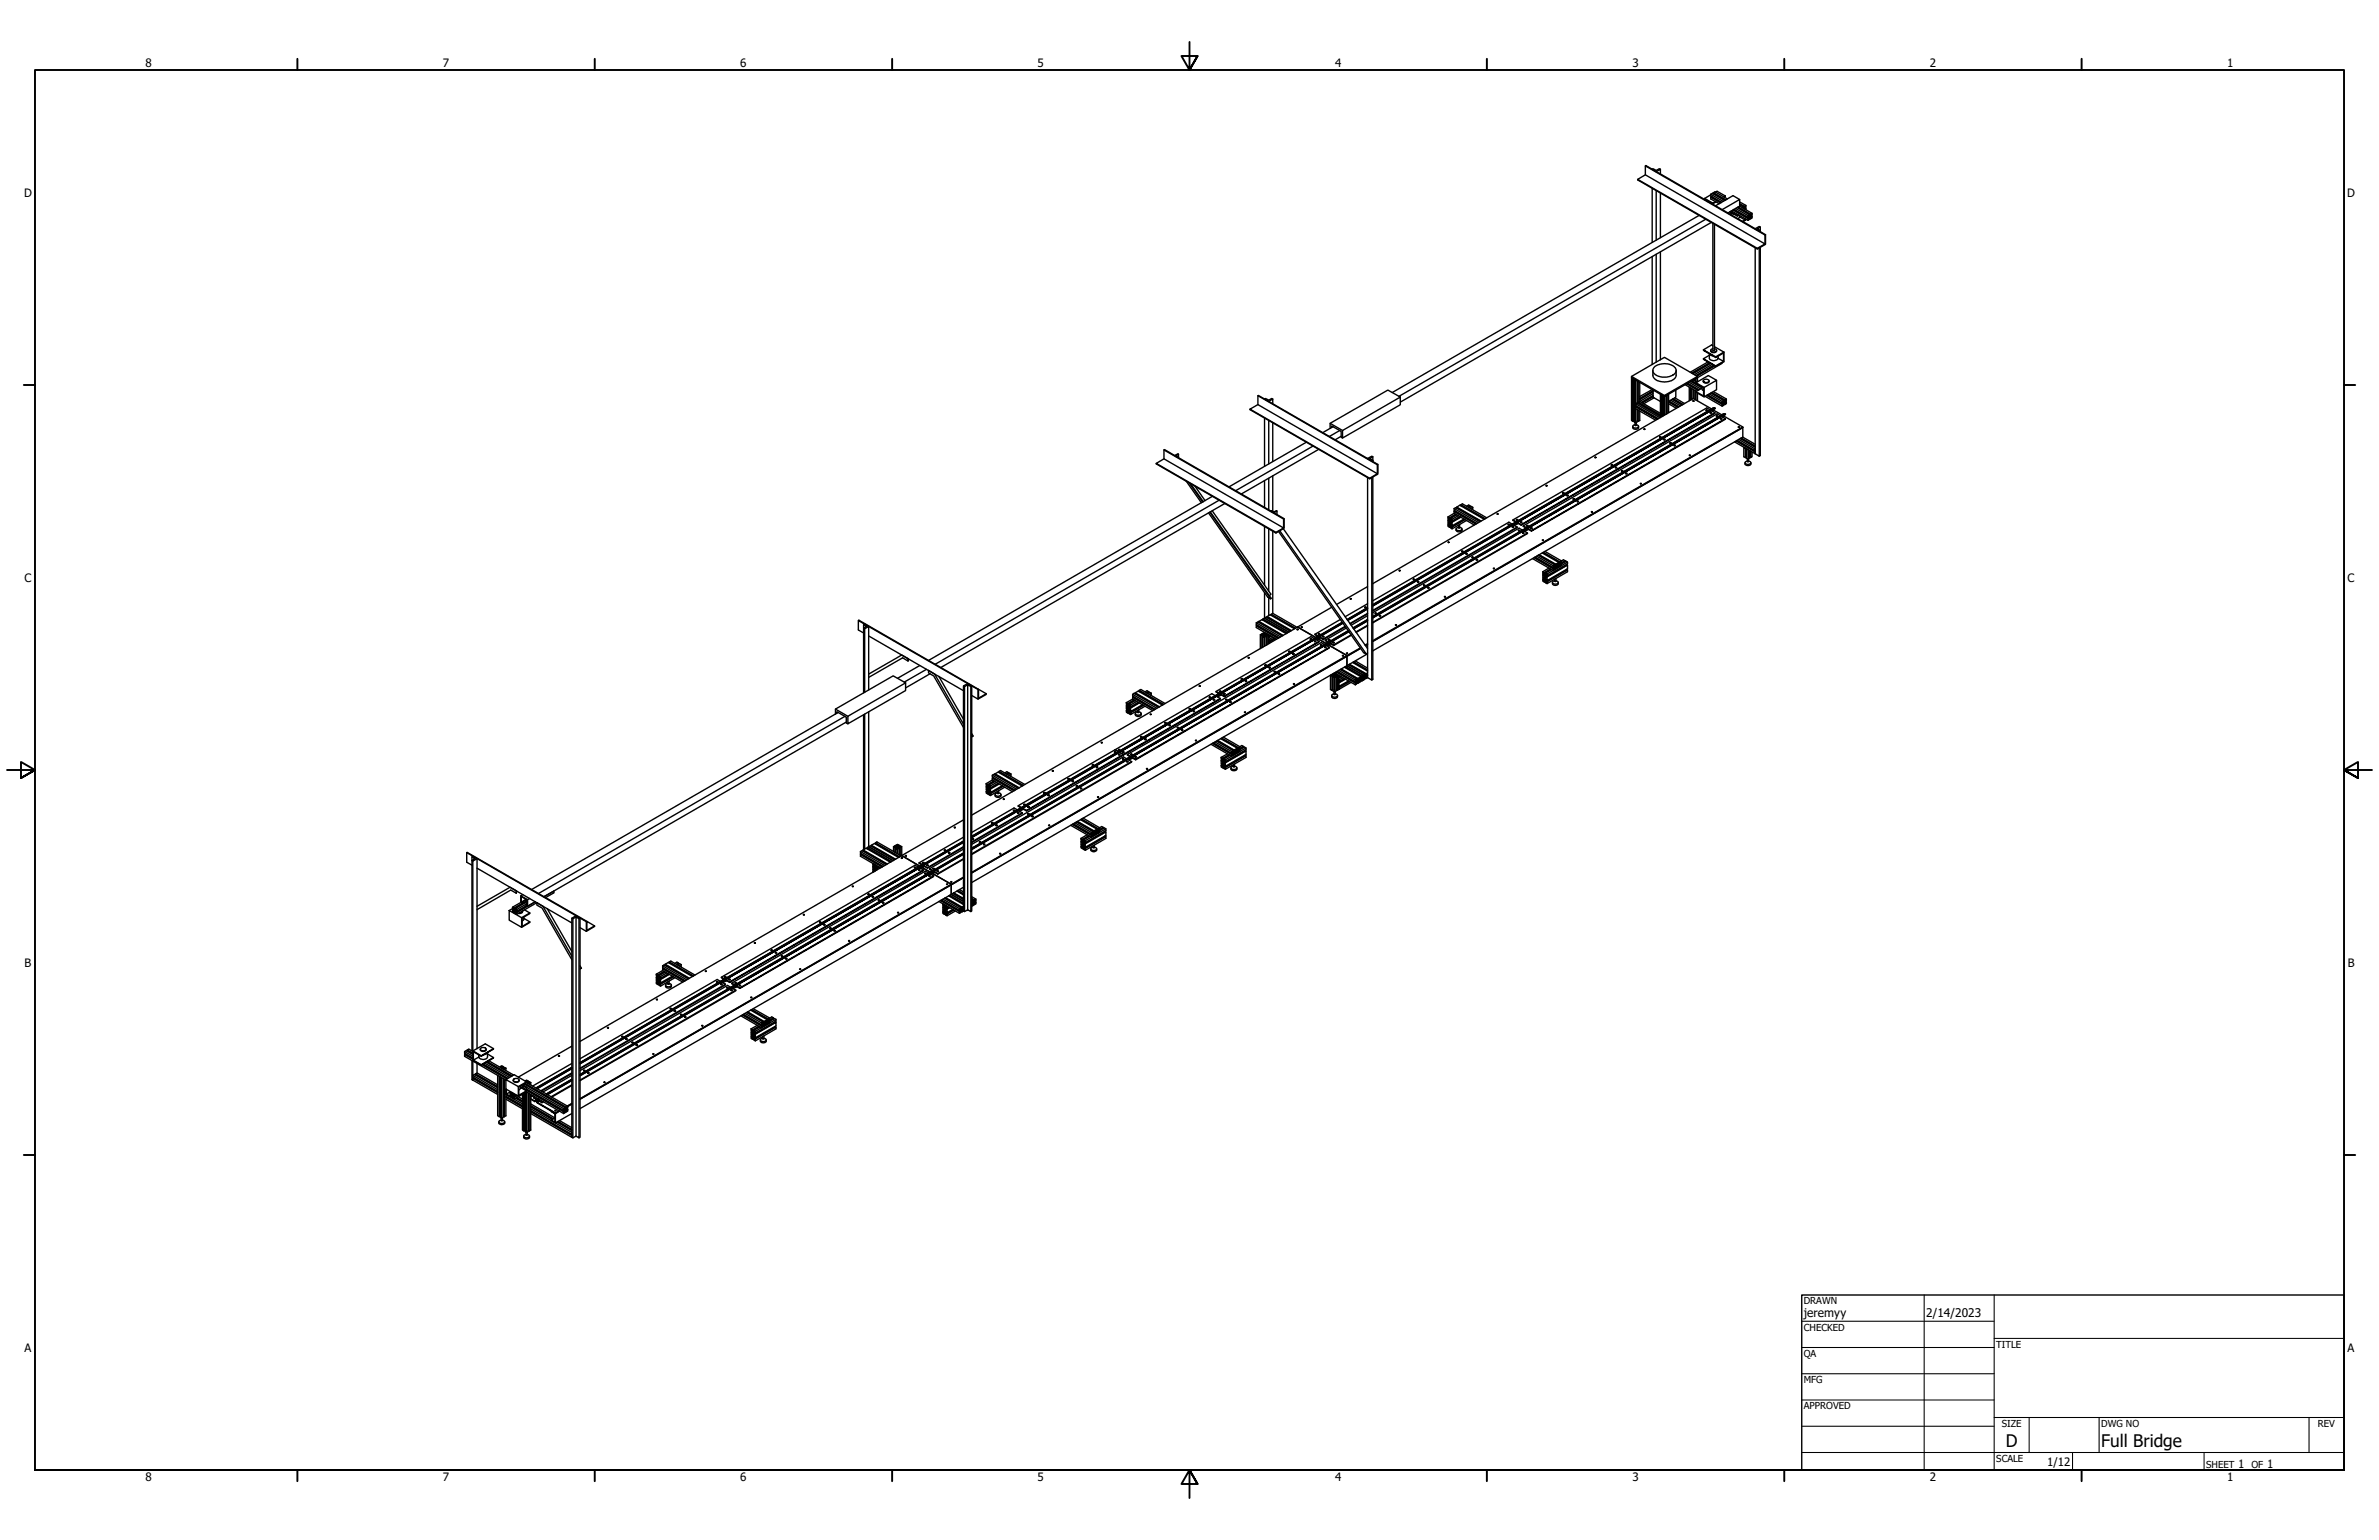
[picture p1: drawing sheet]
<svg xmlns="http://www.w3.org/2000/svg" width="864mm" height="559mm" viewBox="0 0 864 559" stroke-linecap="round" stroke-linejoin="round" font-family="sans-serif">
<defs><g id="words">
<g font-size="6.3">
<text x="728.1" y="524.9">D</text>
<text x="762.8" y="525">Full Bridge</text>
</g>
<g font-size="4.3">
<text x="654.8" y="477.8">jeremyy</text>
<text x="699.3" y="478">2/14/2023</text>
</g>
<g font-size="4.2">
<text x="52.8" y="24.4">8</text>
<text x="160.8" y="24.4">7</text>
<text x="268.7" y="24.4">6</text>
<text x="376.7" y="24.4">5</text>
<text x="484.6" y="24.4">4</text>
<text x="592.6" y="24.4">3</text>
<text x="700.5" y="24.4">2</text>
<text x="808.5" y="24.4">1</text>
<text x="8.8" y="71.4">D</text>
<text x="852" y="71.4">D</text>
<text x="8.9" y="211.1">C</text>
<text x="852.2" y="211.1">C</text>
<text x="9" y="350.8">B</text>
<text x="852.2" y="350.8">B</text>
<text x="8.9" y="490.5">A</text>
<text x="852.2" y="490.5">A</text>
<text x="743.1" y="532">1/12</text>
<text x="812.4" y="532.6">1</text>
<text x="823" y="532.6">1</text>
<text x="52.8" y="537.5">8</text>
<text x="160.8" y="537.5">7</text>
<text x="268.7" y="537.5">6</text>
<text x="376.7" y="537.5">5</text>
<text x="484.6" y="537.5">4</text>
<text x="592.6" y="537.5">3</text>
<text x="700.5" y="537.5">2</text>
<text x="808.5" y="537.5">1</text>
</g>
<g font-size="3.5">
<text x="654.8" y="473.2">DRAWN</text>
<text x="654.8" y="482.8">CHECKED</text>
<text x="724.7" y="488.9">TITLE</text>
<text x="654.8" y="492.3">QA</text>
<text x="654.8" y="501.8">MFG</text>
<text x="654.8" y="511.4">APPROVED</text>
<text x="726.7" y="517.7">SIZE</text>
<text x="762.8" y="517.7">DWG NO</text>
<text x="841.4" y="517.7">REV</text>
<text x="724.7" y="530.4">SCALE</text>
<text x="800.9" y="532.6">SHEET</text>
<text x="817.4" y="532.6">OF</text>
</g>
</g></defs>
<!-- layer: Visible (ANSI) -->
<g fill="none" stroke="#000" stroke-width=".51">
<path d="M594.5 65.1l43.4 25.3 3-1.8v-3.4l-43.4-25.1-.2 .1 43.4 25.1v3.2M597.3 60.2v3.2l43.4 25.1-2.8 1.6M597.3 63.4l-2.8 1.7 43.4 25v.3M599.8 68.3v19.6M601.2 69.2v17.9M602.7 61.4l-.3-.2-1.2 .6-1.1-.6-.3 .2 1.4 .9 1.5-.9v1.7M602.7 70v16.2M616.8 78.2l-111.4 64.2M618.8 72v.4M618.8 72l3 1.7M619 72.5v-.2l2.8 1.6M619.2 79.6l-111.4 64.2"/>
<path d="M621 73.5v.2M621 70.5l.6-.3 4.5 2.6M621 70.5l4.5 2.6M621 70.5v.6l4 2.3M621 71.6v.6l3.1 1.7M621 71.6l3.8 1.9M621 71.6l3.6 2M621 70.7l-2.2 1.3M621.5 71.3l-.2 .3M621.8 73.7v.2M622 69.9l.6-.3 4.5 2.6M622 69.9l4.5 2.6"/>
<path d="M622 69.9v.2M622 70.1l4.4 2.5M622 70.1l-.2 .1M622.1 70.2l-.1 .2M622.7 74.7l6.4-3.7 2.4 1.4-6.3 3.7M622.7 73.2l-.9 .5M622.7 69.7l.6-.3 3 1.7M622.9 73.3l-1.1 .6M626.3 71.1l-.6 .3M626.3 71.1l-.4 .5M628 76.8l2.7 1.6v-.2M628.1 76.7l2.6 1.5"/>
<path d="M628.3 77.6l-.2 .1M628.5 76.5l6.1 3.4M629.1 76.2l5.5 3.1M629.2 76.1l5.5 3.1v.4l.3-.6M629.5 75.9l5.1 3M629.6 77.8l-.7-.2-.5-.5-.1 .8M630 75.6l4.6 2.6M630.6 75.3l4.5 2.8M630.8 75.2l4.6 2.7M631 75.1l4.4 2.6M631.1 78l-.4 .2M631.3 78.1l-.6 .3"/>
<path d="M631.5 73.3l2.3 1.2-.2 .8M631.5 73.9l1.7 1 .6-.4M631.5 74.1l1.7 1v-.2M631.5 74.4l1.3 .7-.2 .3M631.5 74.8l4.5 2.6-.1 .7M631.5 78.7l2 1.1v-.4M631.5 78.2l-.1 .8-.5 .4M631.5 72.4v2.4l-4.2 2.5M632.8 75.1l-.3 .2M633.1 75.7l.1 .1M633.2 75.4l-.3 .2M633.2 75.1l.3-.2-.3 .5-.4-.2"/>
<path d="M633.4 75.4l.4 .3-.5-.1M633.5 75.2l.1-.2-.3 .8M633.5 79.8l-1 .5M633.6 75.8v.2M633.7 79.5v.4l-1 .6M633.8 75.7v.4M634.6 78.2v.7M634.6 79.3v.6M634.7 78.8l.3 .2-.3-.5-.1 .4M634.7 79.2l-.1 .1M634.8 78.2l.6 .1zM634.9 79.4l.2 .2-.5 .3"/>
<path d="M635.1 79.2l.3 .2v-.2M635.1 77.9l-.5 .3M635.1 79.1h.7l-.4-.2-.6 .7 .3-.1M635.4 77.9l.4-.2-.4 .6M635.4 77.7v.2M635.6 78.2l.4 .3-.4-.1M635.8 78l.1-.2-.3 .9 .3 .2v-.4M636 78.5v.6l-.6 .3M636 77.4l-.6 .3M599.8 93.2v39.1M601.2 92.3v39.1M602.7 91.4v39.2"/>
<path d="M621.2 80.7l-112.9 65.2M621.8 81.1l.1 46.2 .5-.2v-45.8M637.2 89.9v74.8l1.4 .8v-75.6M637.2 83l1.4-.8 .4 .2v1.2l-.4 .3zM639 82.4l-1.1 .6 1.1 .6M639 83.6v.5M639 89.7v75.6l-.4 .2M640.9 85.2l-.2 .1M592.3 136.6l11.9 6.9M593 137.4v15.4l-.2 .1v-15.5l-.5-.4v15.6l.5 .3M594.3 138.2v8M594.6 138.3v8"/>
<path d="M594.7 138.4v8l.1-.2M595.2 138.7v7l4.9-2.9M600 134.4v1.7a3.8 3.8 0 0 0 4.6 2.5 3.7 3.7 0 0 0 3.9-2.5v-1.7M600.5 133.3a5.7 5.7 0 0 1 7.8 .4 2.11 2.11 0 0 1-2 2.8 5.4 5.4 0 0 1-6.2-1.5l-.1-.9zM611.7 139.6l4.1 2.4M612.3 139.3l4.1 2.4M612.4 139.2l4.1 2.4M612.6 139.1l4.2 2.3M613.2 138.7l4.1 2.4M613.7 138.4l4.1 2.3M614 138.3l3.8 2.2M614.2 138.2l1.4 .9"/>
<path d="M615.3 138.2v-.7l-.6 .4 1.3 .7M615.5 137.4v.9M615.6 138.4v-1l.6-.4v1.5M615.6 138.9l3 1.7M616.2 136.6l-12 6.9v.4l-11.9-6.9v-.4l11.9-6.9 12 6.9v.4l-12 6.9 .6-.3v6.7M618.3 138.2a1.08 1.08 0 0 0 1 .8 1.08 1.08 0 0 0 1.1-.8M618.4 137.9a1.07 1.07 0 0 1 1.1-.3 1.07 1.07 0 0 1 .8 .8 1.11 1.11 0 0 1-1.1 .5 1.11 1.11 0 0 1-.8-.9zM620 131.3l-6.4 3.8M620.5 128.9l-2.1 1.3 4.4 2.8-4.4-2.8M620.6 131.6l-6.5 3.8M620.7 131.8l-6.4 3.6M621 131.9l-6.5 3.7"/>
<path d="M621 127.1a1.08 1.08 0 0 0 1.1 .9 1.08 1.08 0 0 0 1-.9M621.5 132.2l-6.4 3.8M621.8 126.6a.65 .65 0 0 0-.8 .7 .65 .65 0 0 0 1 .5h.2a.65 .65 0 0 0 .9-.5 .65 .65 0 0 0-.7-.7M621.8 129.1l-.9-.3-.4-.4v1.5a1.8 1.8 0 0 0 3.2 0v-.7M621.8 125.5l-.5-.3-2.9 1.7M622 132.5l-6.4 3.8M622.3 132.7l-6.4 3.7M622.4 125.8l3.4 2M622.5 132.8l-6.5 3.7M622.8 129.7l-4.4-2.8 4.4 2.6v.2l2.9-1.6v3l-2.1-1.1M623.1 138l-3-1.7-4.5 2.6 2.8 1.8v3l-2.8-1.6v-.2M625.2 131.6l-9 5.4"/>
<path d="M625.7 131.1l-2.9 1.7M625.8 127.8v3.5l-3 1.7M625.8 127.8l-3 1.7M453.8 148.5l43.4 25.2 3-1.7v-3.5l-43.4-25-.2 .1 43.4 25.1v3.2M456.6 143.6v3.2l43.4 25.1-2.8 1.6M456.6 146.8l-2.8 1.7 43.4 25.2M459 151.7v17.5M460.6 152.6v15.7M462 144.8l-.4-.2-1 .6-1.2-.6-.4 .2 1.6 .9 1.4-.9v1.7M462 153.4v14M482.9 153.6l4.5 2.6M483.4 155.1v-.5l3.5 1.9v2.2l.5 .2"/>
<path d="M483.9 154.8l-3.7 2.2M486.3 156.2l-3.7 2.2M486.9 158.3l-2.2 1.3M487.4 156.2l20.9-12.1v2.8l-20.9 12zM508.3 144.1l-4.5-2.6-20.9 12.1v1.8M592.7 154.7a1.05 1.05 0 0 0 1.1 1.1 1.05 1.05 0 0 0 1-1.1M593 152.7h.2M593.5 153.3l.2 1.1 .3-.1v-1M593.5 154.1a.66 .66 0 0 0-.8 .8 .66 .66 0 0 0 1 .4h.2a.64 .64 0 0 0 .9-.5 .64 .64 0 0 0-.8-.7M593.7 146.5v.6l8.3 4.8M593.7 147.6v.7l7.3 4.2M594.2 147.4l-.2 .2"/>
<path d="M594.3 148.6v4.5l-.6 .3-.5-.3v-15.6l.5 .4v15.5M594.3 152.7h.3M594.6 148.7l.1 4.2M594.7 146l8 4.7M594.7 148.8v4.1l.5-.3v-3.5M596.8 155.8h.2M599.8 141.4l-4.6 2.5M600.1 141.5v2.6l2.6 1.6M600.1 144l-3.9 2.2M600.1 143.8l-4.1 2.3M600.1 143.5l-4.3 2.5M600.1 142.2l-4.9 2.8"/>
<path d="M600.1 141.9l-4.9 2.8M600.1 141.7l-4.9 2.9M600.5 144.3l-3.8 2.2M601.7 152.1l-8-4.5 7.9 4.5M602.5 158.6h.5zM602.6 158.8h.3M602.7 150l-7.5-4.3-.5 .3 8 4.6M602.7 151.1l-8.4-4.9-.6 .3 8.9 5.1M603.2 151.2v-7.8l-.5-.3v8.4M603.4 143.4v7.7M604 159.6h.4M604.2 150.6v-6.7l-.5-.3v7.3"/>
<path d="M605 143.4v6.8M605.7 149.7v-6.6l-.5 .3v6.7M605.7 145.7l3.5 2M605.7 145.9l3.4 1.9M605.7 146.5l2.8 1.6M605.9 145.5l3.6 2.1M606.5 145.2l3.5 2.1M607 144.9l3.6 2M607.3 144.8l3.5 2M607.4 144.7l3.5 2M607.9 144.3l3.6 2.1M608.3 141.5v2.6l-2.6 1.6"/>
<path d="M613.2 140.5v4.9M613.7 140.8v4.3M613.9 140.8v4.2M614.2 141v3.9M614.5 145.4l.4 .1zM614.6 145.5h.1M614.7 144.6l-116.4 67.2M614.7 144.6l6.6 3.8M614.7 141.4v3.2M615.3 141.7v3.2M615.5 141.8v3.2M615.6 142.3v2.8"/>
<path d="M616.2 142.6v2.8M617.8 140.8l-2.2 1.5 3 1.7M617.8 140.3v.9l.6 .5M618.6 140.6l4.5-2.6v3.4l-4.5 2.6zM619 143.8l6.2 3.6v-.7M619.4 149h.4M619.6 143.5l5.7 3.2M619.7 143.4l5.6 3.3v.2l.4-.5M620 143.3l5.2 3v-.6M620.5 142.9l4.7 2.8 .5-.3M620.8 148.7l-1.2-.7-70.4 40.7 1 .7M620.8 149.9h.4"/>
<path d="M621 142.6l4.7 2.8-.2 .3 .3 .2 .2-.2M621.2 149l1.4 .7M621.3 142.5l4.8 2.8v-.2M621.3 148.8l1.2-.7-1.2 .8M621.4 148.8l-70.9 40.7M621.4 142.4l4.7 2.7 .6-.3M621.4 148.8v.2M621.6 149.2l.6-.3 2.9 1.7M621.8 148.4l.6-.4zM621.8 148.3v.1M621.9 148.2l-71.9 41.5M621.9 148.2l-72 41.4"/>
<path d="M622 142.1l4.7 2.7-.1 .7M622.4 148l-.5 .2M623.1 151.1h.4M624.5 150.9l-1.2-.7-70.3 40.6 1 .8M624.6 152h.4M624.9 151.1l1.4 .8M625.1 151l1.1-.7-1.2 .8M625.2 151.1l-.2-.2-70.7 40.8M625.3 146.2l.4 .2-.4-.5-.1 .4M625.3 151.4l.6-.3 6.8 4M625.5 150.5l.6-.3zM625.6 150.4l-71.8 41.5"/>
<path d="M625.6 146.8l.1 .3-.5 .3M625.6 150.4l-71.9 41.4M625.7 146.6l.4 .1M625.8 146.5l.3 .2 .3-.2-.4-.2-.5 .8 .2-.2M626 145.9l-.1 .4zM626.1 145.3l.3-.2-.4 .6-.3-.2M626.1 150.2l-.5 .2M626.3 145.7l.4 .2-.5-.1M626.4 145.4l.2 .1v-.3l-.4 .9 .4 .1v-.2M626.7 145.9v.6l-.6 .3M630.4 160l6.8 3.8M631.1 155.1h.2"/>
<path d="M631.2 159.4l6 3.5v.7l-6.6-3.8M631.7 159.1l5.5 3.2M632 159l5.2 3M632.1 158.9l5.1 3M632.7 158.6l-134.4 77.6M632.7 155.1v3.5M632.7 155.1l-134.4 77.6M632.7 154.9l-134.4 77.6M632.7 158.6l4.5 2.6M419.7 168.1l43.5 25.3 3-1.8v-3.4l-43.5-25.1-.2 .2 43.5 25v3.3M422.5 163.3v3.2l43.5 25.1-2.8 1.6M422.5 166.5l-2.8 1.6 43.5 25.1v.2"/>
<path d="M427.8 164.8l-.2-.1-1.1 .6 1.1 .7 .2-1.2-1 .5 1 .8M430.6 174.6l5.5 7.8M431.7 175.3l4.9 6.9M432.2 175.5l4.6 6.6M433.8 176.5l3.7 5.2M459 174.4v9.7M460.6 173.5v11.5M462 172.7v12.9M474.2 160.5l-28 16.2M476.6 161.9l-28 16.2M478.7 163.1l-28.1 16.2M496.4 166.4l1.6-.9 .3 .2v1.4l-.3 .2z"/>
<path d="M496.4 173.3v72.6M498 173.3v73.5l-1.6-.9M498.3 165.7l-1.1 .7 1.1 .7M498.3 167.1v.3M498.3 173.1v73.4l-.3 .3M500.2 168.5l-.2 .2M561.3 176.3h.2M567.4 179h.4M568.8 179.9h.4M579 165.9l.4 .1zM579.1 166.1h.1M585 168.8h.3"/>
<path d="M586.4 169.7h.4M588.7 171h.4M590.2 171.9h.3M595.6 175.6h.1M606.2 160.7l.5 .1zM606.3 160.9h.4M607.8 161.7h.3M613.2 165.1l.4 .1zM613.3 165.3h.2M630.2 160l7 4v.7l-7.5-4.4M633.5 167.9v.4a1.18 1.18 0 0 0 2.1 0v-.4M633.7 162.7l-.1 3.4v-3.5l-.6-.3v3.4l.6 .4"/>
<path d="M633.7 165.8h.3M634.3 166.5l.1 1.1 .3-.1v-1M634.3 167.3a.64 .64 0 0 0-.8 .7 .64 .64 0 0 0 .9 .5h.3a.64 .64 0 0 0 .9-.5 .64 .64 0 0 0-.9-.7M635.1 163.4v2.9l-.5 .3v-3.5l-.6-.3v3.5l.6 .3M635.1 165.8h.2M635.3 163.6l.1 2.5M635.4 163.7v2.4l.6-.4v-1.7M438.7 186.1l21.5 30.6 1.1 .6M439.4 185.7l22.1 31.4-.2 .2-22.1-31.4M440.1 185.4l21.2 30.2-.5 .6M440.1 180.1l-103 59.5M442.6 181.5l-103.1 59.5"/>
<path d="M444.6 182.7l-103 59.5M459 191v21.3M460.6 191.9v22.5M461.3 185.4l1.1 .4 1.1-.4-1.1 .7zM462 192.7v29.9M463.5 185.4v1.3M464.6 192.6l31.5 44.8-1.1-.6-30.9-44M465.8 191.8l30.6 43.5M466.2 188.2l-.2 .1M525.7 187.6l.1 .7M525.7 187.6l.5 .3M525.8 196.8h.1"/>
<path d="M525.9 189.9l-.1-.2 .3 .9-.3 .2v-.4M525.9 188.2l-.1-.2 .3 .8-.3 .2v-.3M526 190.1l-.3 .3v.6l.5 .3M526 188.4l-.3 .3 .1 1.3M526.1 190.3l-.4 .1M526.1 188.5l-.4 .2M526.2 190.4l.3 .4zM526.2 189.4v.4l.5-.3M526.2 189.8l-.3-.2 .3 .6 .4-.2M526.5 189.2l-.6 .1 .3-.2 .7 .7-.3-.1M526.5 191l-.3 .2-.3-.2 .3-.2 .7 .7-.3-.1M526.6 188.1l.3 .3-.7 .1"/>
<path d="M526.6 191.1l-.4 .1M526.6 188.1l.5 .3M526.7 189.6l-.1 .4 .3 .2h-.7M526.7 191.3l-.1 .3 .5 .3M527 190.7l-.3 .2v-.3l.3-.2 .1 .4M527.1 188.4v.6M527.9 184.5l.5-.3 8.8 5.1M527.9 184.5l8.8 5.1M527.9 184.5v.7l8.2 4.7M527.9 185.6v.6M527.9 185.6l8 4.5M527.9 185.6l7.8 4.6"/>
<path d="M527.9 186.2l7.3 4.3M527.9 186.2l-2.2 1.4M528.3 185.4l-.1 .2M528.4 186.6l-2.2 1.4M528.6 186.7l-2.4 1.3-.3-.1 .3 .6 .4-.2M528.6 192a1.16 1.16 0 0 0 .8 1 1.16 1.16 0 0 0 1.3-.4v-.6M528.8 184l1.1-.7 8.8 5.1M528.8 184l8.9 5M528.8 184l8.7 5.2M528.8 186.8l-2.2 1.3M529 184.2l-.2 .3M529.4 187.1l-2.3 1.3"/>
<path d="M529.5 191.3a.65 .65 0 0 0-.9 .6 .65 .65 0 0 0 .9 .6h.3a.65 .65 0 0 0 .9-.6 .65 .65 0 0 0-.9-.6M529.8 190.3l-.1 1.3h-.2v-1M529.9 187.5l-2.8 1.5-.1-.3-.3 .5 .3-.2M530.2 187.6l-3.2 1.8v.3l-.3-.5M530.4 187.6l-3.4 1.8M530.4 183.1l.5-.3 8.8 5.1M530.4 183.1l8.7 5.1M530.4 183.1l8.6 5.2M530.5 183.4l-.1 .2M530.7 200l.4 .2h-.4zM531.4 188.3l-4.3 2.5v-1.3M531.7 188.5l-4.7 2.6v.4l-.3-.6"/>
<path d="M531.8 188.5l-4.8 2.6M532.4 188.8l-5.3 3.1v-.6M533 184l.7-.4-.6 .5M533.5 183.8l.2 .2M533.7 183.6l-.6-.3-.7 .3M534.6 184.1l-.5-.3-.8 .4M534.6 184.1l-.8 .4M534.6 184.1l-.2 .7M543.4 186.4l.4 .1zM543.6 186.6h.1M547.5 190.3l.5 .1zM547.6 190.5h.3"/>
<path d="M548.9 190.2l-1.1-.7-49.5 28.5M549 191.3h.4M549.2 188.7l1.2 .7M549.3 190.4l1.4 .9M549.5 190.3l-51.2 29.4M549.5 190.3l-51.2 29.5M549.5 190.3l-51.2 29.6M549.9 189.6l-51.6 29.8M549.9 189.6l.1 .1M550 189.8v.1M550 189.7l-51.7 29.9M550.5 188.7h.4"/>
<path d="M550.5 189.9l.4 .2M550.7 189.6l70.6-40.8-70.6 40.9M550.7 189.7l-1.2 .6M550.7 189.7l.4 .2-1.3 .8M550.7 189.7l1.5 .9M550.7 191.3l-52.4 30.4M550.7 191.3l-52.4 30.2M550.8 189.5l1.4 .9M551.2 192.4l.6 .1-.5 .2zM551.2 192.7h.4M552 189.6h.4M552.2 190.4l70.4-40.7v.3l-70.4 40.6z"/>
<path d="M552.6 192.3l-1.2-.7-53.1 30.7M552.8 193.5h.3M553 190.8l1.2 .7M553.1 192.6l1.4 .8M553.1 192.3l.2 .2M553.1 192.4l-54.8 31.6M553.3 192.5l-55 31.7M553.3 192.5v.1M553.7 191.8l-55.4 31.9M553.7 191.8l.1 .1M553.7 192h.1M553.8 191.9l-55.5 32.1"/>
<path d="M554.3 190.9h.4M554.3 192l.4 .2M554.4 191.8l.4 .3-1.3 .7M554.4 191.8l70.7-40.8-70.7 40.8M554.4 191.8l-1.3 .7M554.4 191.8l-1.1 .7M554.4 191.8l1.5 .9M554.5 193.4l-56.2 32.6M554.5 193.4l-56.2 32.4M554.5 191.7l1.4 .8M555.8 191.8h.3M555.9 192.5l70.4-40.6v.2l-70.4 40.6z"/>
<path d="M559.9 195.9l.4 .1zM560 196.1h.1M571.1 181.2h.4M572.6 182.1h.4M577.8 185.8h.1M459 215.1v9.2l8.8 5.1M460.6 216.9v6.5M490.1 217.2l.4 .1zM490.2 217.4h.1M496.4 212.9l-11.2 6.4M496.4 219.1l-8.1 4.7M508 207.1h.1"/>
<path d="M513.1 210.1l.5 .1-.5 .2zM513.1 210.4h.4M514.6 211.2h.4M516.8 212.3l.5 .2h-.4zM516.8 212.5h.4M518.4 213.4h.3M524.4 216.4l.3 .1zM524.4 216.6h.2M530.7 200.2h.4M532.2 201h.4M534.4 202.2l.5 .1zM534.4 202.4h.4"/>
<path d="M535.9 203.2h.4M542.2 206.4h.2M556.3 202.7l7.5 4.3M556.9 202.4l6.9 4M557 202.2l6.9 4.1v.3l.4-.5M557.3 202.1l6.5 3.8M557.8 201.8l6 3.5M558.4 201.5l6 3.6M558.6 201.4l6.2 3.5M558.7 201.3l6.1 3.4M559.9 200.7l5.9 3.4-.2 .3 .3 .2 .3-.2-.4-.2M560.1 207.5l.1 .7"/>
<path d="M560.1 207.5l.5 .3M560.1 200.5l6.1 3.5M560.3 200.4l5.9 3.5M560.3 209.8l-.1-.2 .3 .8-.3 .2v-.3M560.3 208.1l-.1-.3 .3 .9-.3 .2v-.3M560.5 210l-.4 .2v.7l.5 .3M560.5 208.3l-.4 .2 .1 1.4M560.5 210.2h-.4M560.5 208.4l-.4 .1M560.6 209.7l-.2-.2 .3 .6 .3-.2M560.6 209.3v.4l.5-.3M560.6 207.8v.1"/>
<path d="M560.8 200.1l6 3.4v.7l-.4 .2 .4 .3-.4-.2M561 209.1l-.6 .1 .3-.2 .6 .7-.3-.1M561 210.9l-.4 .2-.2-.2 .3-.2 .6 .7-.3-.1M561 211l-.4 .1M561 208l.3 .3h-.6M561 208l.6 .3 7.4-4.3v.6l-7.4 4.3v-.6M561.1 209.5l-.1 .4 .3 .2h-.6M561.1 211.2l-.1 .3 .6 .3M561.4 208.9l-.3 .1 .3-.5 .2 .4M561.4 209.3l7.6-4.3v1.4l-7.4 4.3v-1.3M561.4 210.6l-.3 .2v-.4l.3-.1 .2 .4M561.4 211l.2 .1 7.4-4.3v.7l-7.4 4.3v-.7"/>
<path d="M562.3 206.1l-2.2 1.4M562.9 206.4l-2.3 1.4M563 206.6l-2.4 1.3-.2-.1 .3 .5 .3-.1M563.2 206.7l-2.2 1.3M563.6 211.3v.5a1.18 1.18 0 0 0 2.1 0v-.5M563.8 205.3v.6M563.8 206.4v.6M563.9 205.9l.4 .2-.4-.6-.1 .4M563.9 206.3l-.1 .1M564.1 205.3l.3-.2 .3 .2-.3 .2zM564.3 206.4l.1 .3-.6 .3M564.3 206.2l.5 .1"/>
<path d="M564.4 210.8a.66 .66 0 0 0-.8 .7 .66 .66 0 0 0 1 .5h.2a.64 .64 0 0 0 .9-.6 .64 .64 0 0 0-.9-.6M564.4 205l-.6 .3M564.5 206.1l.3 .2 .2-.2-.3-.2-.6 .8 .3-.2M564.5 205.5h.2l-.2 .4zM564.8 204.9l.2-.2-.3 .6M564.8 204.7v.2M564.8 205.4l.3 .2 .4-.2M564.8 209.9v1.1l-.4-.1v-.8M565 205.2l.5 .2v.3l.3-.5M565 205l.1-.1-.3 .8 .3 .2v-.3M565.5 205l.3 .2-.3-.5v.3l-.4 .1M565.7 205.5l.1 .3-1 .6"/>
<path d="M565.8 205.4l.4 .2v-.2M565.8 204.1l-1 .6M565.9 205.2l.6 .1-.6-.1-.3 .6 .2-.1M566 204.7l.2 .1-.2 .2zM566.2 204l.3-.1-.3 .5M566.2 203.9v.1M566.5 204.2l.2-.2-.3 .9 .3 .1v-.3M567.9 203.7l.2 .2M568.1 203.5l-.5-.4-1.4 .8M568.1 203.5l-1.3 .7M568.1 203.5l-1.6 1M568.6 204.9l.2 .1"/>
<path d="M568.6 206.6l.2 .2M569 204l-.5-.4-1.7 1.1v.6l-.6 .3M569 205l-7.6 4.3v.3l-.3-.6M569 206.8l-7.6 4.2v.3l-.3-.5M311.6 225.2l.2-.2 43.4 25.1v3.3l2.8-1.7M313.5 229.7l-1.9-1.1v-3.4l43.4 25v3.5l-2.3-1.4M313.5 226.6l.4-.2 1.4 .9M313.9 228.2l1.4-.9v23M315.3 230.8l34.5 19.8M329.6 239.8l-1.9-1.1-12.4 7.1M329.7 239l-.1 .8v-.8l-2.3-1.3-12 6.9M453.1 238.6l.4 .1z"/>
<path d="M453.2 238.8h.1M456.1 226l.5-.3 8.8 5.1M456.1 226l8.7 5.1M456.1 226v.6l8.2 4.8M456.1 227.1v.6l2.9 1.8M456.1 227.1l8 4.4M456.1 227.1l7.8 4.5M456.4 226.9l-.1 .2M457 225.5l1.1-.6 8.8 5M457 225.5l8.8 5.1M457 225.5l8.6 5.1M457.1 225.7l-.1 .2"/>
<path d="M458.1 230.6l-.6-.3v5M458.2 230.3l-.1-.3-.6 .3M458.2 230.1l-.2 .2h.6l.3-.6-.2 .6M458.2 230.6l-.1 4.4M458.5 229.8l.5-.3 .6 .3v.5M458.5 224.6l1.1-.6 8.8 5M458.5 224.6l8.8 5.1M458.5 224.6l8.6 5.1M458.6 230.8v-.4l.3 .2v.3h-.4M458.6 230.4h-.6l.2 .2v4.3M458.6 224.9l-.1 .1M458.7 229.9l-.2-.1v.5"/>
<path d="M459 231.2l-.5-.3v3.9M459.4 229.9l-.2-.2v.4l.9 .2h-.2M459.5 230.4l-.3 .2v.3h.4v3.2M459.6 230.9l-.6 .3v3.2M459.9 230.1l.7 .2v3.3v-.4l2.4-1.4M459.9 230.6l.2-.2h-.6v.4M460 230l-.6-.1v.4M460 230.6l-.1 3.4M460 223.7l1.1-.6 8.8 5.1M460 223.7l8.8 5.1M460 223.7l8.6 5.2M460.1 224l-.1 .2"/>
<path d="M461.1 230.6l-.5 .3M461.3 230.8l-.7 .3M461.5 222.9l.5-.3 8.9 5M461.5 230.9l-.9 .5M461.6 223.1l-.1 .2M462 231.2l-1.4 .9v.6l2-1.2M462.9 231.6l-2.3 1.4M463.4 232l-2.8-1.7-.6 .3v3.3M467.8 236.5l.5-.1-.2-.2-.4 .2 .5 .1M469.3 237.4h.4l-.1-.3-.3 .2 .4 .1M470.3 228l-8.8-5.1 8.7 5.1M470.9 228.3l.3 .1z"/>
<path d="M470.9 228.5h.2M471 227.5l-118.3 68.3M471 227.5l6.6 3.8M472.4 227.6h.2M475.7 232h.4v-.3l-.5 .1 .5 .2M477.1 231.6l-1.2-.6-34.4 19.9 1 .8M477.2 232.8h.4l-.1-.3-.4 .3h.5M477.4 230.1l1.2 .7M477.4 230.1l1 .8M477.5 231.9l1.4 .8M477.6 231.7v.1M477.6 231.8l.1 .1"/>
<path d="M477.6 231.7l-34.8 20.1M478 231.8l.3 .2M478 231.1l.2 .1M478 231.1l-35.8 20.7M478.2 231.2h.1M478.2 231.2l-.6 .5M478.2 231.3l-35.9 20.7M478.7 230l.4 .2-.4 .1zM478.7 230.3h.3M478.7 231.3l.3 .2M478.9 231.2l.3 .2-.7 .4 2.9 1.7-2.9-1.7-.5 .4M478.9 231.3l-1.2 .6-.1-.3"/>
<path d="M478.9 231.1v.2M478.9 231.2l1.5 .9M479 231.1l1.4 .7M479.4 233.9l.5 .2-.3 .1zM479.4 234.1h.4M480.2 231.1h.4M480.4 231.8v.3M480.8 233.9l-1.2-.7-70.3 40.5v.3l1 .6M480.9 234.9h.4M481.1 232.3l1.1 .8M481.1 232.3l1.2 .7M481.2 234.1l1.4 .8"/>
<path d="M481.3 233.8l.1 .1M481.3 233.9l-70.6 40.8M481.4 233.9l.1 .2M481.4 233.9l-70.7 40.9 70.7-40.9M481.6 234.3l.6-.3 6.7 3.9v.2M481.7 233.9l.3 .2M481.8 233.3l.2 .1M481.8 233.3l-71.8 41.5M481.9 233.4v.1M482 233.4l-71.9 41.4M482.4 232.2l.5 .1-.4 .1zM482.4 232.4h.4"/>
<path d="M482.5 233.5l.3 .2M482.5 233.2l7.1-4-7.1 4.1M482.6 233.3l-1.3 .7M482.6 233.3l-.2-.1-1 .7M482.6 233.4l.4 .2-.8 .4 6.7 3.9v.2M482.6 233.4l1.5 .9M482.7 233.2l1.4 .8M483.4 220.3l-12.4 7.2M483.9 233.2h.4M484.1 234v.3M486.5 224.8l-9.1 5.3M487.2 225.8l-9.2 5.3"/>
<path d="M487.3 237.9h.4zM487.4 225.9l-9.2 5.3M487.4 238h.2M487.4 226l-8.5 5.1M487.5 226.1l-8.6 5M488.3 227.3l-7.9 4.5M488.4 227.5l-8 4.6M488.7 227.9l-7.6 4.4M488.8 237l.3 .1zM488.9 237.1h.1M488.9 238.1v3.5M488.9 238.1l-136.2 78.6"/>
<path d="M489.4 228.9l-7.6 4.4M489.5 229l-7.5 4.4M489.6 229.2l-7 4.1M490.5 230.4l-6.4 3.6M490.5 230.5l-6.4 3.8M492 239.8l4.4 2.6M493.8 235.1l-141.1 81.4M493.9 235.3l-5 2.8M495.5 220.3l.5 .1-.4 .1zM495.5 220.5h.4M496.4 237.2l-7.5 4.4M496.4 233.8l-.7 .5"/>
<path d="M496.4 233.6l-.8 .5M496.4 227.1l-4.1 2.4M496.4 226.9l-4.2 2.4M496.4 223.4l-5.9 3.5M496.4 222.8l-6.2 3.6M496.4 222.6l-6.4 3.7M496.4 224.8l-5.2 3M496.4 225l-5.1 3M496.4 225.2l-5 3 5-2.9M496.4 220.7l-7.3 4.2M496.4 220.9l-7.1 4.2 7.1-4.1M496.4 220.8l-7.2 4.2"/>
<path d="M496.4 220.5l-7.4 4.3M496.4 236.9l-.3 .5M499.2 222.4l.5 .2-.4 .1zM499.2 222.7h.4M500.8 223.5h.3M506.7 226.9h.1M303.3 257.3l4.5 2.6M303.8 258.8v-.5l3.4 1.9v2.2l.6 .2M304.3 258.5l-111.3 64.3M306.8 259.9l-111.3 64.3M307.8 259.9l20.9-12.1v2.8l-20.9 12zM313.5 259.3v49"/>
<path d="M313.9 251.2v-23l-.4-.2v-1.4l1.1 .7-1.1 .7v23.4M313.9 259.1v49M315.3 258.3v48.9M328.7 247.8l-4.5-2.6-20.9 12.1v1.8M333.9 241.5l-8.1 4.6M336.3 242.9l-8.1 4.6M337.6 244.5l-8.9 5.1M340.8 245.4l9 15.6M349.8 248.9l.3 .2M351.3 248.5l-1.2 .6v81.7l-.3-.2M352.4 249.1l-1.1-.6v81.6l-1.2 .7M352.7 248.9l-.3 .2v81.7l-1.1-.7"/>
<path d="M355 250.2l3 1.5v.3l-3 1.7M408.9 255l.2 .7M408.9 255l.5 .3M409.2 257.4l-.1-.3 .3 .9-.3 .2v-.3M409.2 255.6l-.1-.2 .3 .9-.3 .1v-.2M409.3 257.6l-.4 .2v.6l.5 .4M409.3 255.8l-.4 .2 .2 1.4M409.4 257.7l-.5 .1M409.4 256h-.5M409.4 256.9v.3l.6-.3M409.4 257.2l-.2-.2 .3 .6 .3-.2M409.8 256.7l-.4 .2-.2-.2 .3-.2 .6 .7-.3-.2"/>
<path d="M409.8 258.4h-.6h.6l.3 .6-.3-.2M409.8 255.5l.3 .3-.3 .2-.3-.2M409.8 258.5l-.4 .3v-.2M409.8 255.5l.6 .3M410 257l-.2 .4 .3 .2-.3 .1-.3-.1M410 258.7l-.2 .3 .6 .3M410.3 258.1l-.3 .2 .3-.5 .1 .4M410.4 255.8v.7M411.2 252l.5-.4 8.8 5.1M411.2 252l8.7 5M411.2 252v.6l8.2 4.8M411.2 253v.7"/>
<path d="M411.2 253l8 4.5M411.2 253l7.8 4.6M411.2 253.7l7.3 4.2M411.2 253.7l-2.3 1.3M411.5 252.8l-.1 .2M411.7 254l-2.3 1.5M411.9 254.1l-2.5 1.4-.2-.2 .3 .5 .3-.1M412.1 258.9v.4a1.24 1.24 0 0 0 2.2 0v-.4M412.1 251.4l1.1-.6 8.8 5M412.1 251.4l8.8 5.1M412.1 251.4l8.7 5.1M412.1 254.2l-2.3 1.3"/>
<path d="M412.2 251.7l-.1 .1M412.6 254.5l-2.2 1.3M413 258.3a.65 .65 0 0 0-.9 .6 .65 .65 0 0 0 .9 .6h.2a.66 .66 0 0 0 1-.4 .66 .66 0 0 0-.8-.8M413.2 254.8l-2.8 1.7-.1-.4-.3 .5 .3-.2M413.4 257.6l-.1 1-.3-.1v-.7M413.4 255l-3.1 1.9v.2l-.3-.5M413.6 255.1l-3.3 1.8M413.6 250.5l.5-.3 8.8 5.1M413.6 250.5l8.8 5.1M413.6 250.5l8.6 5.2M413.7 250.8l-.1 .2M414.7 255.7l-4.3 2.5v-1.3"/>
<path d="M414.9 255.8l-4.6 2.8v.3l-.3-.6M415.1 256l-4.8 2.6M415.6 256.3l-5.2 3v-.7M416.2 251.4l.7-.4-.6 .5M416.8 251.2l.1 .2M416.9 251l-.5-.4-.8 .5M417.5 259.1l.4 .1zM417.6 259.3h.2M417.9 251.5l-.6-.3-.7 .4M417.9 251.5l-.8 .5M417.9 251.5l-.2 .8M431.7 257.1l.5 .2-.5 .1z"/>
<path d="M431.7 257.4h.4M433.2 258l.4 .2-.3 .1zM433.2 258.2h.4M435.4 249h.1M439 253.1h.4M440.4 253.8l.5 .1zM440.5 254h.4M441.1 252.4l-1.2-.7-35.1 20.3M441.5 250.9l1.2 .6M441.6 252.7l1.4 .7M441.7 252.6l.1 .1M441.8 252.5l-70.7 40.9"/>
<path d="M442.2 251.8l.1 .1M442.2 251.8l-36 20.8M442.2 252v.1M442.3 251.9v.1M442.3 252l-36 20.7M442.8 251l.4-.1-.2-.2-.3 .1 .5 .2M442.8 252.1l.4 .2M442.9 251.9l.4 .3-1.3 .7M442.9 251.9l-1.1 .6M442.9 251.9l1.5 .9v-.2M442.9 251.8l34.7-20-34.7 20M443 251.8l1.4 .8"/>
<path d="M444.2 251.8h.4v-.2l-.4 .1 .4 .1M444.4 252.6l34.5-19.9-34.5 20.1M445 253.7l.5 .2-.5 .1zM445 254h.4M446.5 254.8h.3M450.6 246.4h.4v-.2l-.5 .1 .5 .1M451.8 258.3l.3 .1zM451.9 258.5h.1M452.1 247.3h.5l-.2-.3-.3 .3h.4M459.2 241.5l.5-.1-.3-.2-.2 .2 .4 .1M460.7 242.3h.5l-.1-.2-.5 .1 .5 .1M462.6 243.8h.4"/>
<path d="M464.1 244.5l.5 .1zM464.1 244.7h.3M469.6 248.3h.2M483 245l.6 .4M483.4 252.3v.5a1.18 1.18 0 0 0 2.1 0v-.5M483.7 244.8l-.7 .2v5.2l.6 .3 .1-5.3M483.7 250.3h.2M483.9 244.5l.2 .4M483.9 245.6l.6 .3M484.1 244.5l.2-.1v.4l-.9 .1h.3M484.1 245.1h-.7l.3 .1-.1 5.3M484.1 245.1l.2 .5z"/>
<path d="M484.1 245.5l-.2 5.3 .6 .3v-5.2l.5-.3M484.3 251v1h.4v-1M484.3 251.8a.64 .64 0 0 0-.9 .6 .64 .64 0 0 0 .9 .6h.2a.66 .66 0 0 0 1-.5 .66 .66 0 0 0-.8-.7M484.3 244.9l.4 .1zM484.9 244.5l.1 .4M484.9 245.5v-.4l-.3 .5h.4v5.2l-.5 .3M484.9 245.1h.6l-.2 .1v5.2l.2 .1v-5.1l.5-.4 6 3.5M485 243.8l7 4M485 250.3h.3M485.2 243.8l6.9 4v.2l.3-.5M485.3 244.8l.2 .1-.9-.1v-.4l.3 .5M485.3 245.2l.2 .2"/>
<path d="M485.5 244.7l-.2 .2M485.5 244.7l-1-.5-.6 .3v.4M485.5 244.7l.5 .3v5.2l-.5 .3M485.5 243.6l6.5 3.8M486 243.3l6 3.5M486.5 243l6 3.6M486.5 245.4l-.5 .3M486.7 245.4l-.7 .4M486.8 242.8l6.1 3.6M486.9 242.8l6 3.4M486.9 245.6l-.9 .5M487.5 245.9l-1.5 .9v.6l2.1-1.2"/>
<path d="M488.1 242.1l5.9 3.6M488.3 242l6.1 3.5M488.3 246.4l-2.3 1.2M488.4 246.4l-2.4 1.4v1.3l3.5-2M488.4 241.9l6 3.5M488.9 241.6l6.1 3.4-.2 .7M488.9 241.6l6.1 3.4M488.9 241.6l-136.2 78.6M489.5 241.2l6 3.7M489.8 247.2l-3.8 2.2M489.8 241.1l6.1 3.6M489.9 247.3l-3.9 2.3v.6l4.5-2.6"/>
<path d="M489.9 241l6 3.5M491 240.4l5.4 3.1M491.2 240.2l5.2 3.1M491.4 240.2l5 2.9M492 246.8v.6M492 247.8v.7M492.1 247.3l.3 .2-.3-.5-.1 .4M492.1 247.8h-.1M492.3 246.8l.2-.2 .3 .2-.2 .2zM492.4 247.9l.1 .3-.5 .3M492.5 247.7l.4 .3v-.2M492.5 246.4l-.5 .4"/>
<path d="M492.6 247.6l.3 .2 .2-.2h-.5l-.3 .6 .2-.2M492.6 247.1h.3l-.3 .3zM492.9 246.4l.2-.1-.3 .5M492.9 246.2v.2M493 246.9l.3 .2 .3-.2M493.1 246.6l.5 .3v.3l.3-.6M493.2 246.5l.1-.2-.3 .9 .3 .2v-.3M493.6 246.4l.3 .2-.3-.5-.3 .5M493.8 245.9h.5zM493.9 247.1l.1 .2-1.1 .7M494 246.8l.4 .3v-.2M494 245.6l-1.1 .6"/>
<path d="M494.1 246.7l.6 .1-.4-.2-.5 .7 .2-.2M494.4 245.5l.3-.1-.4 .5M494.4 245.4v.1M494.5 246l.3 .2 .2-.1-.5-.2 .6 .1M494.7 245.7l.1-.3-.3 .9 .3 .2v-.3M494.7 245.7l.4 .3v.3l.3-.5M495 245v.7l.1-.4 .3 .5-.3-.2M495 245l-.6 .4M495.2 245l.3-.1 .4 .1-.3 .2zM495.4 246.2l.1 .2-.5 .4v-.7v.7l-.6 .3M495.5 246l.4 .1M495.5 244.7l-.5 .3"/>
<path d="M495.6 245.9l.3 .2 .3-.2-.3-.2-.7 .7 .3-.1M495.7 245.2v.5zM495.9 244.7l.3-.2-.3 .5M495.9 244.5v.2M496 245.2h.4M496.1 244.9l.3 .2M496.2 244.8l.1-.2-.3 .8 .3 .2v-.2M496.4 244.8l-.1 .1M496.4 244.2l-.5 .3M496.4 245.9l-.5 .3M307.2 262l-109.7 63.4 3.5-2.1v.7l-2.9 1.7M349.8 262.8l-10.5-18.2-2.2-1.3v.9l1.9 1.1 10.8 18.7"/>
<path d="M352.7 266.2l.6 .9-.6 .3M362.7 279.9l.5-.3 8.8 5.1M362.7 279.9l8.8 5.1M362.7 279.9l8.6 5.2M382.1 279.8h.1M396.6 277.6h.4l-.2-.2-.3 .2h.4M398 278.5h.4v-.2l-.4 .1 .4 .1M399.9 269.6h.1M404.6 273h.4l-.1-.3-.4 .2 .4 .1M404.8 272l-35.2 20.4 1 .7M404.8 272l1.2 .7M406.1 273.9h.4v-.3l-.5 .1 .5 .2"/>
<path d="M406.1 271.9l.4 .2-.4 .1zM406.1 272.2h.4M406.2 272.6l.1 .1M406.2 272.6l-35.9 20.7M406.3 272.7l-35.8 20.7M406.3 272.7v.2M406.4 272.9l35.4-20.4zM406.4 273l1.4 .7 35.2-20.3v.3l-35.2 20.3M407.6 275.6h.4M407.6 273h.4M409 276.3l.5 .1zM409 275.3l-1.2-.7-55.1 31.8"/>
<path d="M409.1 276.5h.3M409.3 273.7l1.2 .7M409.4 275.5l1.4 .9M409.6 275.5l-.2-.2-56.7 32.8M410 274.8h.1M410 274.8l-57.3 33M410.1 274.8l-57.4 33.2M410.5 273.7l.5 .1-.5 .1zM410.6 273.9h.4M410.6 275l.4 .1M410.7 274.7v.1M410.7 274.7l-58 33.5"/>
<path d="M410.7 274.8l.5 .3-1.4 .7M410.7 274.8l-1.2 .7M410.7 274.8l1.5 .9M410.8 276.4l-58.1 33.7M410.8 276.4l-58.1 33.4M410.9 274.7l1.3 .8M412.1 274.5l.5 .1-.5 .2zM412.1 274.7h.3M412.2 275.5l70.4-40.6-70.4 40.8zM414.1 267.5h.4M415.6 268.4h.4M416.3 279h.1"/>
<path d="M422.9 262.2l.5 .2h-.4zM422.9 262.4h.4M424.4 263.3h.4M427.4 263.9l.5 .2-.4 .1zM427.4 264.2h.4M428.9 265h.4M434.1 268.8h.1M439.6 270.1l7.4 4.3M440.1 269.7l6.9 4M440.3 269.7l6.9 4v.3l.3-.6M440.5 269.6l6.5 3.7M441.1 269.2l5.9 3.5"/>
<path d="M441.6 268.9l6 3.5-.2 .3h.5l-.3-.2M441.9 268.7l6.1 3.6M442 268.7l6 3.5M443.1 268l6 3.7M443.3 274.8l.2 .8M443.3 274.8l.6 .3M443.4 267.9l6.1 3.6M443.5 267.8l6 3.5M443.6 277.2l-.1-.2 .3 .9-.3 .2v-.4M443.6 275.5l-.1-.2 .3 .8-.3 .2v-.3M443.7 277.4l-.4 .3v.6l.6 .3M443.7 275.7l-.4 .2 .2 1.4"/>
<path d="M443.8 277.6l-.5 .1M443.8 275.8l-.5 .1M443.9 276.7v.4l.5-.3M443.9 277.1l-.3-.2 .3 .5 .3-.2M444.1 267.5l6 3.5v.6l-.5 .2 .5 .2-.5-.1M444.2 276.5l-.3 .2-.3-.2 .3-.1 .6 .7-.3-.2M444.2 278.3h-.6h.6l.3 .5-.3-.1M444.2 275.4l.3 .3-.3 .2-.3-.2M444.2 275.4l.6 .3 7.5-4.3v.6l-7.5 4.4v-.7M444.2 278.4l-.3 .2v-.2M444.4 276.9l-.2 .4 .3 .1-.3 .2-.3-.2M444.4 278.6l-.2 .2 .6 .3"/>
<path d="M444.7 276.3l-.3 .2 .3-.5 .1 .4M444.7 276.7l7.6-4.2v1.2l-7.5 4.4v-1.3M444.7 278l-.3 .2 .3-.5 .1 .4M444.7 278.4l7.6-4.2v.6l-7.5 4.3v-.6M445.6 273.6l-2.3 1.2M446.2 273.9l-2.3 1.4M446.3 273.9l-2.4 1.4-.3-.2 .3 .6 .3-.2M446.5 274.1l-2.3 1.3M446.8 278.6a1.08 1.08 0 0 0 1.1 1.1 1.08 1.08 0 0 0 1.1-1.1M447 272.7v.6M447 273.7v.7M447.2 273.2l.3 .2-.3-.5-.2 .4"/>
<path d="M447.2 273.7h-.2M447.5 273.8l.1 .3-.6 .3M447.6 273.6l.4 .3v-.2M447.6 272.4l-.6 .3M447.7 273.5l.5 .1-.5-.1-.3 .6 .2-.2M447.7 278a.68 .68 0 0 0-.8 .8 .68 .68 0 0 0 1 .4 .66 .66 0 0 0 1-.4 .66 .66 0 0 0-.8-.8M447.8 272.9l.2 .1-.3 .3zM448 272.3l.2-.1-.3 .5M448 272.2v.1M448.1 272.8l.3 .2 .3-.2M448.1 277.2l-.1 1.1h-.3v-.8M448.2 272.5l.5 .3v.3l.3-.6"/>
<path d="M448.3 272.5l.1-.3-.3 .9 .3 .2v-.3M448.7 272.4l.3 .1v-.3l-.3-.1-.3 .4M448.9 271.8l.2-.1 .4 .1zM449 273l.1 .2-1.1 .7M449.1 272.8l.4 .1M449.1 271.5l-1.1 .7M449.2 272.2l.3-.1-.2 .3zM449.2 272.7l.3 .2 .3-.2-.3-.2-.6 .7 .2-.2M449.5 271.5l.3-.2-.3 .5M449.5 271.3v.2M449.8 271.6l.1-.2-.3 .8 .3 .2v-.3M450.1 271.6l1.3-.8-1.6 1.1"/>
<path d="M451.2 271.1l.2 .2M451.4 270.8l-.6-.3-1.3 .8M451.9 272.2l.2 .3M451.9 274l.2 .2M452.3 271.4l-.6-.3-1.6 .9v.7l-.6 .3M452.3 272.5l-7.6 4.2v.3l-.3-.5M452.3 274.2l-7.6 4.2v.4l-.3-.6M349.8 297.5l-22.5 13M358 284.4l.1 .7M358 284.4l.6 .3M358.3 286.7l-.2-.2 .4 .8-.4 .2v-.2M358.3 285l-.2-.3 .4 .9-.4 .2v-.3"/>
<path d="M358.4 287l-.4 .1v.7l.6 .3M358.4 285.2l-.4 .2 .1 1.4M358.5 287.1h-.5M358.5 285.3l-.5 .1M358.6 287.3l.2-.1 .1 .3zM358.6 286.2v.4l.4-.3M358.6 286.6l-.3-.2 .3 .6 .4-.2M358.6 285.4l.3 .4zM358.9 286.1h-.6l.3-.2 .6 .7-.2-.2M358.9 287.8l-.3 .2-.3-.2 .3-.2 .6 .8-.2-.2M359 284.9l.2 .3h-.6M359 287.9l-.4 .1"/>
<path d="M359 284.9l.5 .3M359.1 286.4l-.1 .4 .2 .2-.3 .1-.3-.1M359.1 288.1l-.1 .3 .5 .3M359.3 287.5l-.3 .2 .3-.5 .2 .4M359.5 285.2v.7M360 298.7h.4v-.3l-.4 .2 .4 .1M360.2 281.3l.6-.3 8.8 5.1M360.2 281.3l8.9 5.1M360.2 281.3v.6l8.3 4.8M360.2 282.4v.6M360.2 282.4l8 4.4M360.2 282.4l7.9 4.6"/>
<path d="M360.2 283l7.3 4.3M360.2 283l-2.2 1.4M360.7 282.2l-.1 .2M360.8 283.3l-2.2 1.6M360.9 283.5l-2.3 1.4-.3-.2 .3 .5 .4-.1M361.2 280.8l1.1-.6 8.8 5M361.2 280.8l8.8 5.1M361.2 280.8l8.6 5.1M361.2 283.6l-2.2 1.3M361.3 288.3v.4a1.25 1.25 0 0 0 2 0v-.4M361.3 281l-.1 .2M361.6 299.6h.3v-.3l-.4 .2 .4 .1"/>
<path d="M361.8 283.9l-2.3 1.3M362.1 287.7a.64 .64 0 0 0-.8 .7 .64 .64 0 0 0 .8 .5h.4a.64 .64 0 0 0 .8-.5 .64 .64 0 0 0-.8-.7M362.3 284.2l-2.8 1.7-.2-.5-.3 .5 .3-.1M362.5 284.4l-3.2 1.8v.3l-.3-.6M362.5 287v1l-.4-.2v-.7M362.7 284.5l-3.2 1.8-.2-.1M362.8 280.2l-.1 .2M363.8 285.1l-4.3 2.5v-1.3M364 285.2l-4.7 2.7v.3l-.3-.5M364.2 285.3l-4.7 2.7-.2-.1M364.3 290.1h.1M364.7 285.6l-5.2 3.1v-.7"/>
<path d="M365.3 280.8l.8-.4-.7 .5M365.9 280.6l.1 .2M366.1 280.4l-.6-.4-.8 .5M367 280.9l-.5-.4-.8 .5M367 280.9l-.7 .4M367 280.9l-.2 .7M367.9 294.2h.4l-.1-.3-.3 .2 .4 .1M369.3 293.9l-1.2-.7-15.4 8.9M369.4 295h.5l-.2-.2-.4 .1 .5 .1M369.6 292.4l1.2 .7M369.7 294.1l1.4 .9M369.8 293.9l.2 .1"/>
<path d="M369.8 293.9l.1 .1M369.8 294.1h.2M369.8 293.9l-17.1 9.9M369.9 294l-17.2 9.9M370.3 293.3l.2 .1M370.3 293.3l-17.6 10.2M370.4 293.5v.1M370.5 293.4l-17.8 10.3M371 293.2l35.4-20.3-35.4 20.4M371 293.6l.3 .2M371 293.3l-1.2 .6M371 293.3l.1 .1"/>
<path d="M371.1 293.4l-1.1 .6M371.1 293.4l1.5 .9v-.2M371.1 293.4l.4 .2-1.4 .8M371.1 295l-18.4 10.8M371.1 295l-18.4 10.5M371.2 293.2l1.4 .9M371.7 292h.3v-.2l-.4 .2h.4M372.6 294.1l35.2-20.4v.3l-35.2 20.3M373.2 295.5h.4M373.2 292.9l.4-.1-.2-.2-.3 .1 .5 .2M374.6 296.2l.5 .1zM374.6 296.4h.4"/>
<path d="M379 287.8h.4l-.2-.3-.3 .3h.4M380.5 288.7h.3v-.3l-.4 .1 .4 .2M380.7 299.6h.2M387.7 282.7l.5-.1-.2-.2-.3 .2 .4 .1M388.7 299.5l7.5 4.3M389.3 283.6h.3v-.3l-.4 .2 .4 .1M389.3 299.1l6.9 4M389.4 299.1l6.9 4v.2l.3-.5M389.6 298.9l6.6 3.8M390.2 298.6l6 3.5M390.7 298.3l6 3.6M390.8 285.3h.3"/>
<path d="M391 298.1l6.1 3.6M391.2 298.1l5.9 3.4M392.2 285.9l.5 .2-.4 .1zM392.2 286.2h.4M392.2 297.4l6 3.7M392.5 297.3l6.1 3.5M392.6 297.2l6 3.5M393.2 296.9l6 3.5v.6l-.4 .2 .4 .2-.5-.1M398.4 289.2l.4 .1zM398.5 289.3h.2M169.4 309.4v3.5l1.9 1M171.3 310.9l1.1 .7-1.1 .6v69.1"/>
<path d="M173.2 311.6l-1.6 .8v69.2M173.2 311.6l-1.6-.9-.3 .2v1.3l.3 .2M173.2 311.6v68.9M173.2 315l34.4 19.9M312.4 309l.5-.3 8.8 5.1M312.4 309l8.8 5.1M312.4 309v.6l8.2 4.8M312.4 310.1v.6l7.3 4.2M312.4 310.1l8 4.4M312.4 310.1l7.8 4.5M312.7 309.8l-.1 .3M313.3 308.4l1.1-.6 8.8 5.1"/>
<path d="M313.3 308.4l8.8 5.1M313.3 308.4l8.6 5.2M313.4 308.7l-.1 .2M315 307.8l-.2 .2M315.3 307.2l.6-.3 8.8 5.1M315.3 307.2l8.9 5.1-8.9-5.1-.5 .3M316.3 306.7l1.1-.6 8.8 5M316.4 307l-.1 .1M317 316.2v.2M317.1 315.7l-.1-.2 .3 .8M317.1 313.9l-.1-.2 .3 .9-.3 .2v-.3M317.2 315.8l-.3 .3v.4"/>
<path d="M317.2 314.1l-.3 .3 .1 1.3M317.3 316l-.4 .1M317.3 314.3l-.4 .1M317.4 315.2v.3l.5-.3M317.4 315.5l-.3-.2 .3 .6 .4-.2M317.4 313.8l-.3-.2 .3 .6 .4-.2M317.4 314.2l.7-.1-.3-.3 .5 .3v.7l.6-.3M317.4 315.9l.3 .1M317.6 316.1l-.2 .1M317.6 313.7l-.7-.4 .1 .7M317.8 315h-.7l.3-.2 .7 .7-.3-.1M317.8 305.8l.5-.3 8.9 5.1"/>
<path d="M317.8 305.8l8.8 5.1M317.8 305.8l8.7 5.2M317.9 315.3l.1 .5M317.9 306.1l-.1 .2M318.2 314.7l-.3 .2 .3-.5 .1 .4M318.3 315.2v.5M319.2 314.6l-1 .6v.3l-.3-.6M319.3 314.7l-1.1 .5M323.6 312.6l-8.8-5.1 8.7 5.2M324.9 307.5l-.5-.3v1.8M325.1 307.1l-.2-.2-.5 .3M325.1 307l-.3 .1 .9-.1v-.4l-.3 .5"/>
<path d="M325.1 307.5h-.2v1.8M325.1 311.8l-8.8-5.1 8.6 5.1M325.2 306.7l.6-.3 .6 .3v.4M325.4 306.8l-.2-.1v.4M325.4 307.7v-.4l.3 .5h-.5M325.4 307.3h-.6l.3 .2v1.9M325.7 307.1l.4 .1-.4 .1zM325.8 308.1l-.6-.3v1.7M326.3 306.8l-.3-.2v.4l.9 .1h-.3M326.3 307.3l-.3 .5h.4v2.3M326.4 306.7l-.1 .4M326.4 307.8l-.6 .3v1.7"/>
<path d="M326.6 307l.7 .2v3.3M326.6 307.5l.3-.2h-.6v.4M326.8 307.5l-.2 2.8M327.3 311.5h.1M327.3 307.2l-.5 .3v2.9M327.3 310.5l6.6 3.8M327.3 310.5l-116.7 67.4M328.6 310.5l.4 .1zM328.7 310.6h.2M332 314.9h.4M333.4 314.6l-1.2-.7-70.3 40.7 1 .7M333.5 315.5l.4 .2-.4 .1z"/>
<path d="M333.5 315.8h.4M333.7 313.1l1.2 .7M333.7 313.1v.2l1 .6M333.8 314.9l1.4 .8M334 314.8l-70.7 40.7 70.7-40.7M334 314.8h.1M334 314.7l-70.8 40.8M334 314.8v.1M334.3 314.7l.3 .2M334.4 314.1l.1 .1M334.4 314.1l-71.9 41.4M334.5 314.3h.1"/>
<path d="M334.5 314.2l-71.8 41.5M335 313.2l.5-.1-.2-.2-.4 .2 .4 .1M335 314.3l.3 .2M335.1 314l.1 .1M335.1 314l-1.1 .8M335.2 314.1l.3 .3-.7 .4 2.9 1.7-2.9-1.7-.5 .4M335.2 314.1l1.5 .9v-.2M335.2 314.1l-1.3 .7M335.3 314l1.4 .8M335.7 317.1h.4M336.5 314.1h.4l-.1-.3-.4 .2 .5 .1M337.1 316.8l-1.2-.7-70.3 40.6 1 .8"/>
<path d="M337.2 317.7l.5 .2h-.5zM337.2 317.9h.4M337.4 315.2v.3l1.1 .5M337.4 315.2l1.2 .7M337.6 317.1l1.3 .7M337.8 316.9l-70.8 40.7M337.8 316.9v.2M338 317.3l.6-.3 6.7 4.1M338 316.9l.4 .2M338.1 316.2l.2 .2M338.1 316.2l-71.8 41.5M338.2 316.4v.1"/>
<path d="M338.3 316.4l-71.9 41.4M338.8 315.3h.3M338.8 316.4l.3 .2M338.9 316.3l.4 .2-.7 .5 6.7 4.1M338.9 316.3l-1.3 .7M338.9 316.3l-1.1 .6M338.9 316.3l1.5 .9M339 316.2l1.4 .8M340.2 316l.5 .2h-.4zM340.2 316.2h.4M340.4 317v.2M342.8 308.7l.5-.1-.3-.2-.2 .1 .4 .2"/>
<path d="M344.4 309.5l.4-.1-.2-.2-.3 .3h.4M345.1 319.9l.4 .1zM346.5 300.4h.1M349.8 309.7l-11.5 6.7M349.8 318.5l-4.5 2.6M349.8 318.3l-139.2 80.4M349.8 311.8l-9.4 5.4M349.8 311.6l-9.4 5.4M349.8 308.1l-12.4 7.1M349.8 303.8l-16.1 9.3M349.8 307.5l-13.1 7.5M349.8 307.2l-13.1 7.6"/>
<path d="M349.8 305.4l-15.3 8.8M349.8 305.5l-14.8 8.5M349.8 305.6l-14.6 8.5M349.8 305.2l-15.4 8.9M349.8 309.9l-10.9 6.3M349.8 309.8l-11 6.4M349.8 309.5l-11.7 6.7M352.9 304.5h.4v-.2l-.4 .1 .4 .1M355.6 305.6h.4M357.1 306.3l.4 .2h-.4zM357.1 306.5h.3M362.9 309.6l.4 .2z"/>
<path d="M363 309.8h.2M392.4 304.2l.2 .7M392.4 304.2l.6 .3M392.7 306.6l-.1-.2 .3 .8-.3 .2v-.3M392.7 304.9l-.1-.3 .3 .9-.3 .2v-.3M392.8 306.8l-.4 .2v.7l.6 .3M392.8 305.1l-.4 .2 .2 1.3M392.9 307h-.5M392.9 305.2l-.5 .1M393 306.1v.4l.4-.4M393 306.5l-.3-.2 .4 .5 .3-.2M393.1 307.1l.2 .3z"/>
<path d="M393.3 305.9h-.6l.4-.1 .5 .7-.2-.2M393.3 307.7l-.3 .1-.3-.1 .4-.2 .5 .7-.2-.2M393.4 304.7l.2 .4h-.5M393.4 304.7l.6 .4 7.4-4.4v.7l-7.4 4.4v-.7M393.4 307.8h-.4M393.5 306.3l-.1 .3 .2 .2-.3 .2-.2-.2M393.5 308l-.1 .2 .6 .3M393.8 306.1l.2 .1 7.4-4.3v1.2l-7.4 4.4v-1.3M393.8 307.8l.2 .1 7.4-4.3v.6l-7.4 4.3v-.6M393.8 305.6l-.4 .2 .4-.5 .2 .5M393.8 307.4l-.4 .2 .4-.5 .2 .4M394.7 302.9l-2.3 1.3"/>
<path d="M395.2 303.2l-2.2 1.5M395.4 303.3l-2.4 1.4-.3-.2 .4 .6 .3-.2M395.6 303.5l-2.2 1.2M396 308v.4a1.18 1.18 0 0 0 2.1 0v-.4M396.2 302.1v.6M396.2 303.1v.7M396.3 302.6l.3 .2-.3-.5-.1 .4M396.3 303.1h-.1M396.5 302.1l.2-.2 .4 .2-.3 .2zM396.6 303.2l.1 .3-.5 .3M396.7 303l.4 .1M396.7 301.8l-.5 .3"/>
<path d="M396.8 302.5l.3-.2-.2 .4zM396.8 302.9l.3 .2 .3-.2h-.6l-.3 .6 .2-.2M396.8 307.4a.66 .66 0 0 0-.8 .8 .66 .66 0 0 0 1 .4h.2a.64 .64 0 0 0 .9-.5 .64 .64 0 0 0-.8-.7M397.1 301.7l.3-.1-.3 .5M397.1 301.5v.2M397.2 302.2l.3 .2 .3-.2M397.3 306.6l-.1 1.1-.4-.1v-.7M397.3 301.9l.5 .3v.3l.3-.6M397.4 301.8l.1-.2-.3 .9 .3 .1v-.2M397.8 301.8l.3 .1-.3-.5-.3 .5M398 301.2h.6zM398.1 302.4l.1 .2-1.1 .6"/>
<path d="M398.2 302.1l.4 .3v-.2M398.2 300.9l-1.1 .6M398.3 302l.6 .1-.6-.1-.3 .6 .2-.1M398.6 300.8l.3-.1-.3 .5M398.6 300.7v.1M398.9 301l.1-.3-.3 .9 .3 .2v-.3M399.2 301l1.3-.8-1.6 1.1M400.4 300.5l.1 .2M400.5 300.2l-.6-.3-1.3 .8M401 301.6l.1 .2M401 303.3l.1 .3M401.4 300.7l-.5-.3-1.7 1v.7l-.6 .3"/>
<path d="M401.4 301.9l-.1-.1-7.5 4.3v.3l-.4-.6M401.4 303.6l-.1-.1-7.5 4.3v.3l-.4-.5M184.8 330.4l4.6 2.6v3.5l-4.6-2.6zM186.1 329.2v.6h.3M186.1 330.3v.6l.5 .3 .4-.2M186.1 329.7l-1.3 .7M186.2 329.9v-.3l.4 .5-.4 .5 .4-.5M186.5 330l-.4 .3h.1M186.6 331l-.2-.1 .3-.2 .6 .7-.2-.2M186.7 330.3l.2 .3zM186.9 330.8l-.3 .4M187 329.7l.3 .3-.6 .1 .3-.2"/>
<path d="M187.4 324.1l-2-1.1-12.2 7.1M187.5 323.3l-.1 .8v-.9l-2.2-1.3-12 7M187.6 331.2v.6M188.5 331.2h.7l.5-.6-.3 .7-1.2 .1M189 327.5l-2.9 1.7 .5 .3M189 325.1v2.4l.6 .3 1.7-1M189.2 327.3l.3-.1v.3zM189.2 327.3v-2l2.1 1.3v1.9l-.2-.1 .2-.1M189.8 324.6l-.8 .5 2.5 1.4M190.2 333.2l2.1 1.5-2.9 1.8M190.2 332.7v.9l-.7 .6M190.4 330.1l1.9 1.4-2.8 1.6v3.1l2.8-1.7"/>
<path d="M190.9 326.3l-1.3 1M191.1 328.6l-3.5 2-.1-.3-.4 .5M191.1 326.5l-1.5 .8v.5l-3 1.8M191.3 327.2l-4.3 2.5 .6 .3M191.3 327l-4.7 2.6-.2-.1 .3 .6M191.3 328l-.2 .4M191.3 327.8l-.4 .2 .2 .1M191.4 328.7l-3.9 2.3v.3l-.4-.5 .4-.2M191.5 326.5v2.4l2.8-1.7-6.8 3.8M191.5 328.9l-.6-.4v-.4l-3.3 1.9v.6M192.3 326l-.8 .5M192.3 331.3l-2.9 1.7"/>
<path d="M194.9 327.5l-7.3 4.3-.6-.5M194.9 327.5l2.2 1.4 10.5 18.1M194.9 327.5v.9l1.9 1.1 10.8 18.7M198.6 329.7l9 15.5M207.6 333.2l.4 .2M209.1 332.7l-1.1 .7v79.5l-.4-.2M210.2 333.4l-1.1-.7v79.5l-1.1 .7M210.6 333.2l-.4 .2v79.5l-1.1-.7M210.6 336.6l2.3 1.3M212.9 334.5l.1-.2-43.6-24.9 43.5 25.1v3.4M215.8 336l-2.8 1.6v-3.3l2.8 1.9-2.9 1.7M291.7 332h.1"/>
<path d="M297.6 334.6l.4 .2h-.3zM297.6 334.8h.3M299.1 335.4l.4 .2-.5 .1zM299.1 335.7h.4M301.3 336.7l.5 .2-.4 .1zM301.3 336.9h.4M302.8 337.6l.5 .2h-.5zM302.8 337.8h.4M309.5 321.7h.1M315.1 324.5l.3-.1 .2 .2zM315.2 324.6h.3M316.7 325.5h.4"/>
<path d="M318.9 326.6l.4 .2h-.3zM318.9 326.8h.4M320.4 327.7h.4M325.8 331.1l.4 .1zM325.9 331.2h.2M340.8 327.1l7.5 4.3M341.4 326.8l6.9 4M341.5 326.7l6.9 4v.3l.3-.5M341.8 326.6l6.5 3.7M342.3 326.3l6 3.4M342.6 330.3l-.1-.2 .3 .9-.3 .2v-.3M342.6 328.6l-.1-.2 .3 .8-.3 .2v-.2"/>
<path d="M342.7 330.6l-.4 .2v.6l.5 .4M342.7 328.9l-.4 .2 .2 1.4M342.8 330.7l-.5 .1M342.8 329l-.5 .1M342.8 330.2l-.2-.1 .3 .5 .3-.2M342.8 329.9v.3l.5-.2-.1 .5 .3 .1-.3 .2-.3-.2M342.8 328.5l-.2-.2 .3 .6 .3-.2M342.8 325.9l6 3.7M342.9 330.8l.3 .4zM342.9 328.9l.3 .2 .3-.2-.3-.4 .6 .4v.6l.6-.3M343 328.4l-.2 .1-.5-.5 .2 .7M343.1 325.8l6.1 3.5"/>
<path d="M343.2 329.7l-.4 .2-.2-.2 .3-.2 .6 .8-.3-.2M343.2 331.4l-.4 .2-.2-.2h.6l.3 .6-.3-.2M343.2 331.5l-.4 .3v-.2M343.2 325.7l6 3.5M343.3 331.7l-.1 .3 .6 .3M343.7 329.4l-.4 .2 .4-.5 .1 .4M343.7 331.2l-.4 .1 .4-.5 .1 .4M343.7 320.9h.2M343.8 329.9v1.3l2-1.2M344.4 325.1l5.4 3.1M344.6 329.3l-.9 .5v.3l-.4-.5M344.6 324.9l5.2 3"/>
<path d="M344.7 329.4l-1 .4M344.7 324.9l5.1 2.9M345.2 320.1h.2M345.3 324.5l4.5 2.6M345.3 321.1v3.4M345.3 324.5l-134.7 77.8M345.3 321.1l-134.7 77.7M345.8 324.2l4 2.3M346.1 330.2l-2.4 1.4v.3l-.4-.6M346.1 324l3.7 2.2M346.2 330.3l-2.5 1.3M346.2 324l3.6 2"/>
<path d="M346.8 330.6l-3 1.7v-.6M347.3 323.3l2.5 1.4M347.6 323.2l2.2 1.3M347.7 323.1l2.1 1.2M348.3 322.8l1.5 .9M348.3 329.7v.6M348.3 330.8v.6M348.4 330.3l.3 .2-.3-.6-.1 .4M348.4 330.7l-.1 .1M348.6 329.7l.6 .1zM348.7 330.9l.1 .2-.5 .3M348.8 330.6l.4 .3v-.2"/>
<path d="M348.8 329.4l-.5 .3M348.9 330.1l.3-.1-.1 .3zM348.9 330.5l.6 .1-.3-.2-.6 .7 .2-.1M349.2 329.3l.3-.1-.3 .6M349.2 329.2v.1M349.3 329.8l.5 .1M349.4 329.6l.4 .2M349.5 329.5l.1-.3-.3 .9 .3 .2v-.3M349.8 330.6v-81.7l1.5-.9 1.4 .9v81.7l-.3 .2M349.8 321.9l-4.5 2.6M349.8 329.5l-.2 .1M349.8 328.9l-.6 .3"/>
<path d="M349.8 330.6l-.6 .3M351 330.3h.5M352.7 325.4l1.6 .9-.2 .7M352.7 326.5l.6 .5M352.7 326l1 .6M352.7 326.2l1 .6M352.9 327.7l.4 .2-.4-.6-.2 .5M352.9 328.1l-.2 .1M353.1 327.1l.5 .1zM353.2 328.3l.1 .2-.6 .4M353.3 327.9l-.4 .5-.2-.4M353.3 328l.4 .3v-.2"/>
<path d="M353.3 326.8l-.6 .3M353.4 328h.5l-.3-.2-.5 .7 .2-.1M353.4 327.4l.3 .1-.2 .2zM353.7 326.8l.2-.2-.3 .6M353.7 326.6v.2M353.9 327.1l.4 .2-.5-.1M354 326.9l.1-.3-.3 .9 .3 .2v-.3M354.3 327.3v.7l-.6 .3M354.3 326.3l-.6 .3M210.6 350.5l.5 .8-.5 .3M238.3 353.5l.1 .7M238.3 353.5l.5 .3"/>
<path d="M238.6 355.9l-.2-.3 .4 .9-.4 .2v-.3M238.6 354.1l-.2-.2 .4 .9-.4 .2v-.4M238.7 356l-.4 .3v.6l.5 .4M238.7 354.3l-.4 .3 .1 1.3M238.8 356.2l-.5 .1M238.8 354.5l-.5 .1M238.8 355.3v.4l.5-.3M238.8 355.7l-.2-.2 .3 .6 .3-.2M239.1 355.2h-.5h.5l.4 .5-.3-.1M239.1 356.9h-.5l.3-.2 .6 .7-.3-.1M239.2 354l.3 .3-.4 .2-.2-.2M239.2 357l-.4 .3v-.2"/>
<path d="M239.2 354l.6 .3M239.3 355.5l-.1 .4 .3 .1-.6 .1M239.3 357.3l-.1 .2 .6 .3M239.6 356.6l-.3 .2 .3-.5 .2 .4M239.8 354.3v.7M240.5 350.5l.5-.4 8.9 5.1M240.5 350.5l8.8 5M240.5 350.5v.6l8.2 4.8M240.5 351.5v.7M240.5 351.5l8 4.5M240.5 351.5l7.8 4.5M240.5 352.2l7.3 4.2"/>
<path d="M240.5 352.2l-2.2 1.3M240.9 351.3l-.1 .2M241 352.5l-2.2 1.4M241.2 352.6l-2.4 1.3-.2-.1 .3 .5 .3-.2M241.5 349.9l1.1-.7 8.7 5.1M241.5 349.9l8.8 5.1M241.5 349.9l8.6 5.2M241.5 352.7l-2.3 1.3M241.6 357.4v.5a1.18 1.18 0 0 0 2.1 0v-.5M241.6 350.1l-.1 .2M242 353.1l-2.2 1.2M242.4 356.9a.66 .66 0 0 0-.8 .7 .66 .66 0 0 0 1 .5h.2a.64 .64 0 0 0 .9-.6 .64 .64 0 0 0-.8-.6"/>
<path d="M242.6 353.4l-2.8 1.6-.2-.4-.3 .5 .3-.2M242.8 353.5l-3.2 1.8v.4l-.3-.6M242.9 356v1.1l-.3 .1-.2-1M243 353.6l-3.4 1.7M243 349.1l.5-.4 8.8 5.1M243 349.1l8.8 5M243 349.1l8.6 5.1M243.1 349.3l-.1 .2M244.1 354.2l-4.3 2.5v-1.3M244.3 354.4l-4.7 2.7v.3l-.3-.6M244.5 354.5l-4.9 2.6M245 354.8l-5.2 3v-.7"/>
<path d="M245.6 349.9l.7-.5-.6 .6M246.2 349.7l.1 .2M246.3 349.4l-.6-.3-.7 .5M247.3 350l-.6-.3-.8 .4M247.3 350l-.8 .5M247.3 350l-.2 .8M256 352.4h.4zM256.2 352.5h.1M260.2 356.4h.3M261.6 356.1l-1.3-.7-49.7 28.8M261.7 357.3h.4M261.9 354.6l1.2 .6"/>
<path d="M261.9 356.4l1.4 .7M262.1 356.2l.1 .2M262.1 356.2l-51.5 29.8M262.5 355.5l.2 .2M262.5 355.5l-51.9 30.1M262.6 355.7v.1M262.7 355.7l-52.1 30.1 51.5-29.6M263.1 354.6h.4M263.2 355.8l.3 .2M263.3 357.1v.3l-52.7 30.4M263.3 355.6l-1.2 .7M263.3 355.6l-.2-.1-1 .7"/>
<path d="M263.3 355.6l.4 .3-1.3 .7M263.3 357.1l-52.7 30.5M263.3 355.6l1.6 .9M263.5 355.5l1.4 .8M263.9 358.5h.4M264.7 355.3l.4 .2h-.5zM264.7 355.5h.3M264.9 356.3l70.3-40.6v.2l-70.3 40.6zM265.3 358.3l-1.2-.7-53.5 30.9M265.4 359.4h.3M265.6 356.7l1.2 .7M265.7 358.5l1.4 .8"/>
<path d="M265.9 358.4l-55.3 31.9M265.9 358.4l-55.3 31.7M265.9 358.4v.1M266.3 357.7l.1 .1M266.3 357.7l-55.7 32.2M266.4 357.8l-55.8 32.3M266.4 357.9h.1M266.9 356.8h.4M267 357.9l.3 .2M267 357.8l.5 .2-1.4 .8M267 357.7l70.8-40.8-70.8 40.9M267 357.9l-1.2 .6"/>
<path d="M267 357.7v.1M267 357.7l-1.1 .7M267 357.8l1.6 .8M267 357.8v.1M267.1 359.3v.2l-56.5 32.6M267.1 359.3l-56.5 32.6M267.2 357.6l1.4 .9M268.4 357.4l.5 .2-.5 .1zM268.4 357.7h.4M268.6 358.5l70.3-40.7v.3l-70.3 40.5zM273.9 342.3h.2M280 344.9h.4"/>
<path d="M281.5 345.6l.4 .2h-.3zM281.5 345.8h.4M283.7 347.1h.4M285.2 347.7l.5 .2-.5 .1zM285.2 348h.4M290.3 351.6l.3 .1zM290.4 351.7h.1M308.2 341.5h.1M207.6 379.6l-19.4 11.2M220.5 372.8l.4 .1zM220.6 373h.1M225.7 376.2h.4"/>
<path d="M227.3 377.1h.3M229.5 378.4h.4M230.9 379.3h.4M238.4 362.8h.1M243.3 366.1h.4M244.8 367h.4M247.1 368l.4 .2-.4 .1zM247.1 368.3h.4M248.5 369.1h.4M254.7 372.2h.4zM254.9 372.2h.1M269 368.6l7.4 4.3"/>
<path d="M269.5 368.3l6.9 4M269.7 368.2l6.9 4v.3l.3-.6M269.9 368l6.5 3.9M270.4 367.7l6 3.5M271 367.4l6 3.6M271.3 367.3l6.1 3.5M271.4 367.2l6 3.4M272.5 366.5l6 3.6M272.5 361.9h.4zM272.6 362h.2M272.7 373.3v.7h.3M272.7 374.5v1.2h.3"/>
<path d="M272.7 376.2v.6l.5 .3 .4-.2M272.7 373.3l.5 .4M272.7 366.4l6.2 3.6M272.9 374.1v-.3l.3 .5-.3 .5 .3-.5M272.9 375.8v-.3l.3 .5-.3 .6 .3-.6M272.9 366.3l6 3.5M273.1 374.2l-.4 .3h.2M273.1 375.9l-.4 .3h.2M273.2 375.2l-.2-.1 .3-.2 .6 .7-.2-.3M273.2 376.9l-.2-.1 .3-.2 .6 .7-.2-.2M273.2 373.7v.1M273.4 366l6.1 3.4v.7l-.5 .2 .5 .2h-.5"/>
<path d="M273.6 375l-.4 .5M273.6 376.7l-.4 .4M273.6 375.5l.3 .4-.6 .1 .3-.2M273.6 373.9l.6 .3 7.5-4.3v.6l-7.6 4.3M273.7 375.3l-.7 .1 .3 .6M273.7 376.4l.4-.2-.4 .5zM273.7 374.6l.4-.1-.4 .5zM274.1 376.9l7.6-4.2v.6l-7.5 4.4-.6-.5M274.1 375.2l7.6-4.2v1.2l-7.6 4.3M274.2 374.2v.6M274.2 375.3v1.3M274.2 377v.7"/>
<path d="M275 372l-2.3 1.3M275.5 372.4l-2.3 1.3M275.7 372.4l-2.5 1.4-.2-.1 .3 .5M275.9 372.6l-2.3 1.3 .3 .3-.3 .2-.3-.2 .3-.2M276 377.3v.5a1.18 1.18 0 0 0 2.1 0v-.5M276.4 371.2v.7M276.4 372.3v.6M276.5 371.7l.4 .2-.3-.5-.2 .5M276.6 372.2l-.2 .1M276.7 371.2h.6zM276.9 372.4l.1 .2-.6 .3M276.9 376.7a.66 .66 0 0 0-.9 .8 .66 .66 0 0 0 1.1 .5h.1a.64 .64 0 0 0 .9-.6 .64 .64 0 0 0-.8-.7"/>
<path d="M277 372.1l.4 .3v-.2M277 370.8l-.6 .4M277.1 372h.5l-.3-.1-.6 .7 .3-.2M277.1 371.5h.3l-.2 .3zM277.3 375.9v1l-.2 .2-.2-1M277.4 370.8l.2-.2-.3 .6M277.4 370.6v.2M277.5 371.3h.6M277.6 371l.5 .6 .3-.5M277.7 371l.1-.3-.3 .9 .3 .2v-.3M278.1 370.9l.3 .2-.3-.5-.3 .4M278.3 370.3l.2-.2 .3 .2-.2 .2z"/>
<path d="M278.4 371.5l.1 .2-1.1 .7M278.5 371.3l.4 .2v-.2M278.5 370l-1.1 .6M278.6 370.7l.2-.1-.2 .4zM278.6 371.2l.3 .1 .2-.1h-.5l-.3 .5 .2-.2M278.9 370l.2-.2-.3 .5M278.9 369.8v.2M279.1 370.1l.2-.2-.3 .9 .3 .1v-.3M280.6 369.6l.1 .2M280.7 369.3l-1.5 1.1M280.7 369.3l-.5-.3-1.3 .8M280.7 369.3l-1.2 .8"/>
<path d="M281.3 372.5l.1 .2M281.3 370.8l.1 .2M281.7 369.9l-.6-.3-1.6 .9v.7l-.6 .3M281.7 372.7l-7.6 4.2v.4l-.4-.6M281.7 371l-7.6 4.2v.3l-.4-.5M168.7 381.6l.5-.3 2.5 1.4M168.7 381.6l3 1.7M168.7 381.6v.6l3 1.7M168.7 382.7v.6l14.9 8.6M168.7 382.7l3 1.5M168.7 382.7l3 1.7M169.1 382.4l-.1 .3"/>
<path d="M169.6 381l.6-.3 1.5 .9M169.6 381l2.1 1.2M169.6 381l2.1 1.4M169.7 381.3l-.1 .1M171.3 384.8v6.9l.3 .2M171.6 385v6.9M171.6 390.8l9.1 5.2M171.6 391.9l9.1 5.2M171.7 381.3l3 1.8M171.8 384.7l2.9 1.6M172.1 391.1l-.1 .2M172.6 389.6l.6-.3 7.5 4.3"/>
<path d="M172.7 389.9l-.1 .2M173.2 385.9v3.4M174.4 380.7a1.08 1.08 0 0 0 1 .8 1.08 1.08 0 0 0 1.1-.8M174.4 380.4a1.08 1.08 0 0 1 1.2-.4 1.08 1.08 0 0 1 .8 .9 1.08 1.08 0 0 1-1.2 .5 1.08 1.08 0 0 1-.8-1zM174.7 383.1l4.4-2.6-4.4 2.8zM174.7 383.3l-2.9-1.7v3.1l2.1-1.2M174.7 386.3l4.4-2.6-4.4 2.8zM175 386.3l9 5.2M175.2 386.2l8.9 5.2M175.5 386.1l8.9 5.2M175.7 382.7l.9-.3 .4-.4v1.5a1.8 1.8 0 0 1-3.2 0v-.7M176 385.8l9 5.2"/>
<path d="M176.5 385.4l9 5.3M176.8 385.3l8.9 5.2M176.9 385.3l9 5.1M177 382.5l2.1 1.2M177.5 384.9l8.9 5.2M179.1 380.5l-3-1.7-4.4 2.5v3.5l3 1.7M180.7 394.3l-8.1-4.7 8.1 4.9M180.7 394.7l-8.5-4.8-.6 .3 9.1 5.2M180.7 396.3l-9.1-5 9.1 5.2M180.7 390.2v14.7l.5 .3M181.2 390.5v14.7l.2-14.6M181.6 390.7v14.7l.5 .4v-14.8"/>
<path d="M181.6 387l.1 .3M181.7 387.2l.3-.2-.1 .4M182 387.5l.3 .2M182.4 387.8l.2 .1M182.6 387.7h.6l-.3 .3M182.6 387.2l.1 .3M182.7 391.4v14l-.6 .4M182.7 387l-.6-.3-.5 .6M182.9 387.5l.2-.2 .5 .3M182.9 387.3l.3 .2h-.6l-.3-.5 .3 .5M182.9 391.5l.2 13.7M182.9 387.9h.2"/>
<path d="M183.1 387.9v.3M183.1 391.6v13.6M183.6 397.1l1.6 .9-1.6-.9v-1.9v9.7l-.5 .3M183.6 391.7l3-1.7 4.5 2.6v.2l-2.8 1.6v3l2.8-1.8M183.6 391.7l4.6 2.6v3.5l-4.6-2.6zM183.6 397.8l6.1 3.4M183.6 398l6.1 3.5M183.6 398.2l6.1 3.5M183.6 398.8l6.1 3.5M183.6 387.6l-.5 .3M183.6 387.6v.9M183.8 395.3v1.7l1.4-.8 .5 .4"/>
<path d="M183.8 397l1.4 .8M185.2 397.3v.7l.5 .3 .4-.2M185.3 397v-.3l.3 .5-.3 .5 .3-.4M185.4 396.1l-.2 .8h.2M185.5 397.1l-.2 .3M185.7 398.1l-.3-.1 .3-.2 .7 .7-.3-.2h.1M185.7 396.6v.1M185.9 396.4l-.2 .2M186 398l-.3 .3 .4 .2M186.1 396.8l.3 .3-.3 .2-.4-.2 .4-.2M186.1 396.6l-.4 .1-.3-.1 .3 .5M186.1 396.8l.5 .3"/>
<path d="M186.2 397.9l.3 .5v-.3M186.2 396.7l-.1 .1M186.3 391.9a1.12 1.12 0 0 0 1.1 .8 1.12 1.12 0 0 0 1.1-.8M186.4 391.7a1.17 1.17 0 0 1 2 .4 1.2 1.2 0 0 1-2-.3zM186.6 397.1v.7M186.6 398.2v.6l3.1 1.8M186.8 397l-.2 .1M187.2 398.5l2.5 1.4M187.4 397.3l-.8 .5-.1-.4-.3 .5 .3-.2M187.5 398.4l2.2 1.3M187.6 398.3l2.1 1.2M187.6 397.4l-1.1 .7"/>
<path d="M187.8 397.6l-1.3 .5M188.2 398l1.5 .8M189 394.6l2.1 1.2v.2l-2.9 1.8M189 394v.8l-.7 .7M189.6 397.1h.1M190.1 394.2l.1 .2M190.2 393.3l15 8.8M190.2 396.7v13.7l-.5-.3v-13M190.2 394l-1 .7M190.2 394l-1.2 .7M190.2 394l-.6-.4 15 8.7M190.4 396.7v13.6l-.2 .1"/>
<path d="M190.4 393.2l15.1 8.7M190.6 393.1l14.9 8.7M190.9 395.3l13.8 8v.3l.3-.6M190.9 395.7l.2-.1-.3-.2 13.8 8M191.1 396.2l-4.5 2.6-.5-.5M191.1 392.8l15 8.6-.2 .7M191.1 392.7l.2 .2M191.1 396.2v14.8l-.5-.3v-14.1M191.1 395.2l-.5 .3M191.1 394.5v.7M191.1 396v.2M191.1 394.5l-1.1 .7"/>
<path d="M191.1 394.5l-.5-.3-1.2 .6M191.1 395.2l13.5 7.7M191.1 396.2l13.5 7.9M191.1 392.6l-2.9 1.7M191.5 392.9l.1 .2M191.6 392.4l.1 .3M191.6 392.9h.6l-.2 .4M191.7 392.2l-.6-.3-.5 .3h.4v.3M191.7 396.6v14.1l-.6 .3M192 392.7l.1-.2 .6 .3M192 392.6l.2 .1h-.6l-.3-.5 .3 .5M192 396.7l.1 13.7"/>
<path d="M192 393.1h.1M192.1 393.1v.2M192.1 396.8v13.6M192.7 398.8l1.4 .9 .4-.4M192.7 397.6l.3 .4-.3-.2M192.7 398.7l1.4 .8M192.7 392.8l-.6 .3M192.7 397.1v13l-.6 .3M192.7 392.8v.9M193.4 397.6l-.4 .2M193.5 397.6l-.5 .4M193.7 398.2l1.1 .8"/>
<path d="M193.7 398.2l1.2 .7M194.1 398l-.4 .2M194.4 399.2l.1 .2M194.5 399.3l-.4 .4M194.9 399.9l6.7 4.2v-.3l-6.7-3.9 .7-.4-.5-.3 1.6 .9M195 399.4l.5 .2M195.3 399.1l1.4 .8M195.3 398.7l-.9 .5M195.5 398.8l-.9 .6-.2-.2M195.6 398.8l-1 .7 1.1-.6-1.1 .6-.2-.1M196.7 399.9v.2M197.1 399.7l-.4 .2"/>
<path d="M197.3 399.8l-.6 .3M202.7 383.2h.4zM202.8 383.3h.2M207.6 387.7l-12.7 7.3M207.6 393.9l-7.3 4.2M207.6 393.6l-7.5 4.4M207.6 390.2l-10.5 6M207.6 389.6l-11.1 6.3M207.6 389.3l-11.3 6.5M207.6 385.9l-14.2 8.2M207.6 391.6l-9.3 5.3M207.6 392l-8.9 5.2"/>
<path d="M207.6 391.8l-9.1 5.3M207.6 391.9l-9 5.2M207.6 387.5l-12.8 7.4M207.6 387.6l-12.8 7.3M207.6 387.3l-13 7.5M211.9 388.6h.4M213.4 389.4h.3M219.3 392.8h.2M237 382.3l.4 .2zM237.1 382.5h.1M181.1 407v.5a1.18 1.18 0 0 0 2.1 0v-.5M181.4 405h.2"/>
<path d="M181.9 405.6l.1 1.1h.4v-1.1M181.9 406.5a.66 .66 0 0 0-.8 .7 .66 .66 0 0 0 1 .5h.2a.64 .64 0 0 0 .9-.6 .64 .64 0 0 0-.8-.6M182.7 405h.2M190.1 412.2v.5a1.18 1.18 0 0 0 2.1 0v-.5M190.4 410.1h.2M190.9 410.8l.1 1.1 .4-.1v-1M190.9 411.7a.63 .63 0 0 0-.8 .6 .63 .63 0 0 0 .8 .6h.4a.64 .64 0 0 0 .9-.6 .64 .64 0 0 0-.8-.6M191.7 410.1h.3M192.7 400.6l8.7 5-1.3 .8 1.3 .8v-3.1l-1.3-.9 1.5 .9M192.7 401.2l8.2 4.8M192.7 401.4l8 4.6M192.7 401.7l7.8 4.5"/>
<path d="M192.7 402.3l14.9 8.6v.7l-14.9-8.6M192.7 403.4l14.9 8.7v.6M192.7 403.2l14.9 8.7M192.7 404.1l14.9 8.6M201.5 402.8l.3 .2zM201.5 403h.2M201.6 404.1v3.4M202.2 407.2l5.4 3.1M202.4 407l5.2 3M202.6 406.9l5 2.9M202.9 403l-1.3 .8M203.1 403.2l-1.5 .9"/>
<path d="M203.1 406.6l4.5 2.6M204.6 402.3v.6M204.6 403.4v.7M204.7 402.8l.3 .2-.3-.5-.1 .4M204.7 403.3l-.1 .1M204.9 402.3h.6zM205 403.5l.2 .2-.6 .4M205.2 403.2l.3 .3v-.2M205.2 402l-.6 .3M205.2 403.1l.6 .1-.3-.2-.6 .7 .3-.2M205.4 402.5l-.2 .4zM205.5 401.9l.3-.1-.3 .5"/>
<path d="M205.5 401.8v.1M205.7 402.3l.4 .2-.5-.1M205.8 402.1l.1-.3-.3 .9 .3 .2v-.3M206.1 402.5v.7l-.6 .3M207.6 404.1l-6 3.4-1.5-1.1M207.6 412.7v-79.5l1.5-.9 1.5 .9v79.5l-.4 .2M207.6 400.6l-2.1 1.2M207.6 400.4l-1.7 .9"/>
<circle cx="635.3" cy="78.7" r=".19"/>
<circle cx="596.9" cy="155.7" r=".17"/>
<circle cx="604.2" cy="159.4" r=".22"/>
<circle cx="619.6" cy="148.8" r=".2"/>
<circle cx="621.1" cy="149.7" r=".22"/>
<circle cx="623.3" cy="151" r=".2"/>
<circle cx="624.8" cy="151.9" r=".22"/>
<circle cx="631.2" cy="155" r=".16"/>
<circle cx="561.4" cy="176.2" r=".16"/>
<circle cx="567.6" cy="178.9" r=".2"/>
<circle cx="569.1" cy="179.7" r=".22"/>
<circle cx="585.2" cy="168.7" r=".2"/>
<circle cx="586.6" cy="169.6" r=".22"/>
<circle cx="588.9" cy="170.9" r=".2"/>
<circle cx="590.4" cy="171.8" r=".23"/>
<circle cx="595.6" cy="175.5" r=".14"/>
<circle cx="608" cy="161.6" r=".23"/>
<circle cx="525.8" cy="196.8" r=".16"/>
<circle cx="526.4" cy="188.8" r=".16"/>
<circle cx="549.2" cy="191.2" r=".2"/>
<circle cx="550.7" cy="188.6" r=".2"/>
<circle cx="552.2" cy="189.5" r=".23"/>
<circle cx="553" cy="193.3" r=".2"/>
<circle cx="554.5" cy="190.8" r=".21"/>
<circle cx="556" cy="191.6" r=".23"/>
<circle cx="571.3" cy="181" r=".2"/>
<circle cx="572.8" cy="181.9" r=".22"/>
<circle cx="577.8" cy="185.7" r=".14"/>
<circle cx="508" cy="207" r=".16"/>
<circle cx="514.8" cy="211.1" r=".2"/>
<circle cx="518.5" cy="213.2" r=".2"/>
<circle cx="532.4" cy="200.9" r=".2"/>
<circle cx="536.1" cy="203.1" r=".2"/>
<circle cx="542.3" cy="206.3" r=".16"/>
<circle cx="560.8" cy="208.8" r=".19"/>
<circle cx="560.8" cy="210.5" r=".19"/>
<circle cx="459" cy="230.3" r=".16"/>
<circle cx="472.5" cy="227.6" r=".16"/>
<circle cx="480.4" cy="230.9" r=".2"/>
<circle cx="481.1" cy="234.8" r=".2"/>
<circle cx="484.1" cy="233.1" r=".2"/>
<circle cx="501" cy="223.4" r=".2"/>
<circle cx="506.7" cy="226.8" r=".16"/>
<circle cx="409.7" cy="256.3" r=".19"/>
<circle cx="409.7" cy="258" r=".19"/>
<circle cx="435.5" cy="249" r=".16"/>
<circle cx="439.2" cy="253" r=".2"/>
<circle cx="446.7" cy="254.7" r=".2"/>
<circle cx="462.8" cy="243.7" r=".2"/>
<circle cx="469.7" cy="248.2" r=".16"/>
<circle cx="494.2" cy="246.3" r=".18"/>
<circle cx="382.1" cy="279.7" r=".14"/>
<circle cx="399.9" cy="269.5" r=".16"/>
<circle cx="407.8" cy="272.9" r=".2"/>
<circle cx="407.8" cy="275.4" r=".23"/>
<circle cx="414.3" cy="267.3" r=".2"/>
<circle cx="415.8" cy="268.2" r=".22"/>
<circle cx="416.4" cy="279" r=".14"/>
<circle cx="424.6" cy="263.1" r=".2"/>
<circle cx="429.1" cy="264.9" r=".21"/>
<circle cx="434.1" cy="268.7" r=".16"/>
<circle cx="444.1" cy="276.1" r=".19"/>
<circle cx="444.1" cy="277.8" r=".19"/>
<circle cx="364.4" cy="290" r=".16"/>
<circle cx="373.4" cy="295.4" r=".23"/>
<circle cx="380.8" cy="299.5" r=".16"/>
<circle cx="391" cy="285.2" r=".23"/>
<circle cx="317.6" cy="314.5" r=".16"/>
<circle cx="327.3" cy="311.4" r=".16"/>
<circle cx="332.2" cy="314.8" r=".23"/>
<circle cx="335.9" cy="316.9" r=".23"/>
<circle cx="339" cy="315.2" r=".2"/>
<circle cx="346.6" cy="300.3" r=".16"/>
<circle cx="355.8" cy="305.5" r=".2"/>
<circle cx="393.2" cy="305.5" r=".19"/>
<circle cx="398.4" cy="301.6" r=".19"/>
<circle cx="291.8" cy="331.9" r=".16"/>
<circle cx="309.6" cy="321.6" r=".14"/>
<circle cx="316.9" cy="325.4" r=".2"/>
<circle cx="320.6" cy="327.5" r=".2"/>
<circle cx="343" cy="329.3" r=".2"/>
<circle cx="343.8" cy="320.9" r=".14"/>
<circle cx="239" cy="354.7" r=".2"/>
<circle cx="239" cy="356.4" r=".2"/>
<circle cx="260.3" cy="356.2" r=".2"/>
<circle cx="261.9" cy="357.1" r=".23"/>
<circle cx="263.4" cy="354.5" r=".23"/>
<circle cx="264.1" cy="358.4" r=".2"/>
<circle cx="265.6" cy="359.3" r=".23"/>
<circle cx="267.1" cy="356.7" r=".2"/>
<circle cx="274" cy="342.2" r=".16"/>
<circle cx="280.2" cy="344.8" r=".22"/>
<circle cx="283.9" cy="346.9" r=".23"/>
<circle cx="308.2" cy="341.4" r=".16"/>
<circle cx="225.9" cy="376.1" r=".2"/>
<circle cx="227.4" cy="377" r=".2"/>
<circle cx="229.7" cy="378.3" r=".2"/>
<circle cx="231.2" cy="379.1" r=".22"/>
<circle cx="238.5" cy="362.7" r=".17"/>
<circle cx="243.5" cy="365.9" r=".2"/>
<circle cx="245" cy="366.8" r=".22"/>
<circle cx="248.8" cy="369" r=".22"/>
<circle cx="273.4" cy="374.7" r=".16"/>
<circle cx="273.4" cy="376.4" r=".16"/>
<circle cx="185.9" cy="397.6" r=".17"/>
<circle cx="212.1" cy="388.4" r=".2"/>
<circle cx="213.6" cy="389.3" r=".2"/>
<circle cx="219.4" cy="392.7" r=".16"/>
</g>
<!-- layer: Visible Narrow (ANSI) -->
<g fill="none" stroke="#000" stroke-width=".38">
<path d="M621.7 148.1l-123.4 71.3M622.2 148l-123.9 71.6M622.5 148.2l-1.1 .6M622.5 148.1l-1.2 .7M625.5 150.3l-127.2 73.4M625.6 150.4l-71.8 41.5M626 150.2l-72.2 41.7M626.2 150.4l-1 .6M626.2 150.3l-1.1 .6M550.6 189.6l-1.1 .6M550.7 189.7l-1.2 .6M553.8 191.9l-55.5 32"/>
<path d="M554.4 191.8l-1.1 .6M554.4 191.8l-1.1 .7M478.2 231.2l-35.9 20.8M478.8 231.1l-1.2 .6M478.9 231.1l-1.2 .7M482 233.4l-71.9 41.4M482.5 233.2l-1.1 .7M482.6 233.3l-1.1 .6M487.2 225.8l-134.5 77.8M487.4 225.9l-45.1 26M489.4 228.9l-136.7 79.1M489.5 229l-79.4 45.8"/>
<path d="M491.2 228l5.2-3-5.1 3M496.4 220.5l-7.4 4.3M496.4 224.8l-5.2 3M496.4 220.7l-7.3 4.2M442.3 252l-36 20.7M442.8 251.8l-1 .7M442.9 251.9l-1.1 .6M406.2 272.6l-53.5 30.9M410 274.8l-57.3 33M410.1 274.8l-57.4 33.1M410.7 274.7l-1.1 .6M410.7 274.8l-1.1 .7"/>
<path d="M370.5 293.4l-17.8 10.3M371 293.3l-1.1 .6M371.1 293.4l-1.1 .6M335.1 314l-1.1 .8 1.2-.7M338.3 316.4l11.5-6.7-139.2 80.3 55.8-32.2M338.8 316.2l-1.1 .7M338.9 316.3l-1.1 .6M349.8 305.3l-139.2 80.4 123.9-71.6M349.8 305.2l-139.2 80.4M349.8 309.5l-139.2 80.4M263.3 355.5l-1.2 .7M263.3 355.6l-1.1 .6"/>
<path d="M267 357.8l-1.1 .6M267 357.7l-1.1 .6M195.3 398.7l-.9 .5M195.5 398.7l-.9 .6 .9-.5M207.6 391.7l-9.1 5.3 9.1-5.2M207.6 391.6l-9.3 5.3M207.6 387.5l-12.8 7.3M207.6 387.4l-12.9 7.4M207.6 387.3l-13 7.5"/>
</g>
<!-- layer: Visible (ANSI) -->
<g fill="#000">
<circle cx="614.7" cy="145.5" r=".25"/>
<circle cx="621.7" cy="148.1" r=".25"/>
<circle cx="622.2" cy="148" r=".25"/>
<circle cx="622.3" cy="148.1" r=".25"/>
<circle cx="625.5" cy="150.3" r=".25"/>
<circle cx="626" cy="150.2" r=".25"/>
<circle cx="549.9" cy="189.6" r=".25"/>
<circle cx="550" cy="189.7" r=".25"/>
<circle cx="553.8" cy="191.9" r=".25"/>
<circle cx="478.2" cy="231.3" r=".25"/>
<circle cx="481.8" cy="233.3" r=".25"/>
<circle cx="442.2" cy="251.8" r=".25"/>
<circle cx="406.2" cy="272.6" r=".25"/>
<circle cx="406.3" cy="272.7" r=".25"/>
<circle cx="410" cy="274.8" r=".25"/>
<circle cx="410" cy="275" r=".25"/>
<circle cx="410.1" cy="274.8" r=".25"/>
<circle cx="370.3" cy="293.3" r=".25"/>
<circle cx="334.4" cy="314.1" r=".25"/>
<circle cx="338.1" cy="316.2" r=".25"/>
<circle cx="262.5" cy="355.5" r=".25"/>
<circle cx="266.3" cy="357.7" r=".25"/>
<circle cx="194.6" cy="399.3" r=".25"/>
</g>
<!-- layer: Border (ANSI) -->
<g fill="none" stroke="#000" stroke-width=".7">
<path d="M431.8 15.2v10.2l-2.9-5.1h5.8l-2.9 5.1 2.9-5.1M107.9 21.3v4.1M215.9 21.3v4.1M323.8 21.3v4.1M539.8 21.3v4.1M647.7 21.3v4.1M755.6 21.3v4.1M8.6 139.7h4.1M850.9 139.7h4.1M2.5 279.4h10.2l-5.1-2.9v5.8l5.1-2.9-5.1 2.9M861.1 279.4h-10.2l5.1-2.9v5.8l-5.1-2.9 5.1 2.9M8.6 419.1h4.1"/>
<path d="M850.9 419.1h4.1M12.7 533.4v-508h838.2v508h-838.2h838.2M107.9 533.4v4.1M215.9 533.4v4.1M323.8 533.4v4.1M434.7 538.5l-2.9-5.1 2.9 5.1h-5.8l2.9-5.1v10.2M539.8 533.4v4.1M647.7 533.4v4.1M755.6 533.4v4.1"/>
</g>
<!-- layer: Title (ANSI) -->
<g fill="none" stroke="#000" stroke-width=".38">
<path d="M654 479.4h69.9M698.5 469.9v63.5M723.9 469.9v63.5M654 488.9h69.9M654 498.5h69.9M723.9 485.6h127M654 508h69.9M654 517.5h69.9M723.9 514.3h127M736.6 514.3v12.7M762 514.3v12.7M838.2 514.3v12.7"/>
<path d="M654 527h196.9M752.3 527v6.4M800.1 527v6.4"/>
</g>
<path d="M654 469.9h196.9v63.5h-196.9z" fill="none" stroke="#000" stroke-width=".51"/>
<use href="#words"/>
</svg>
